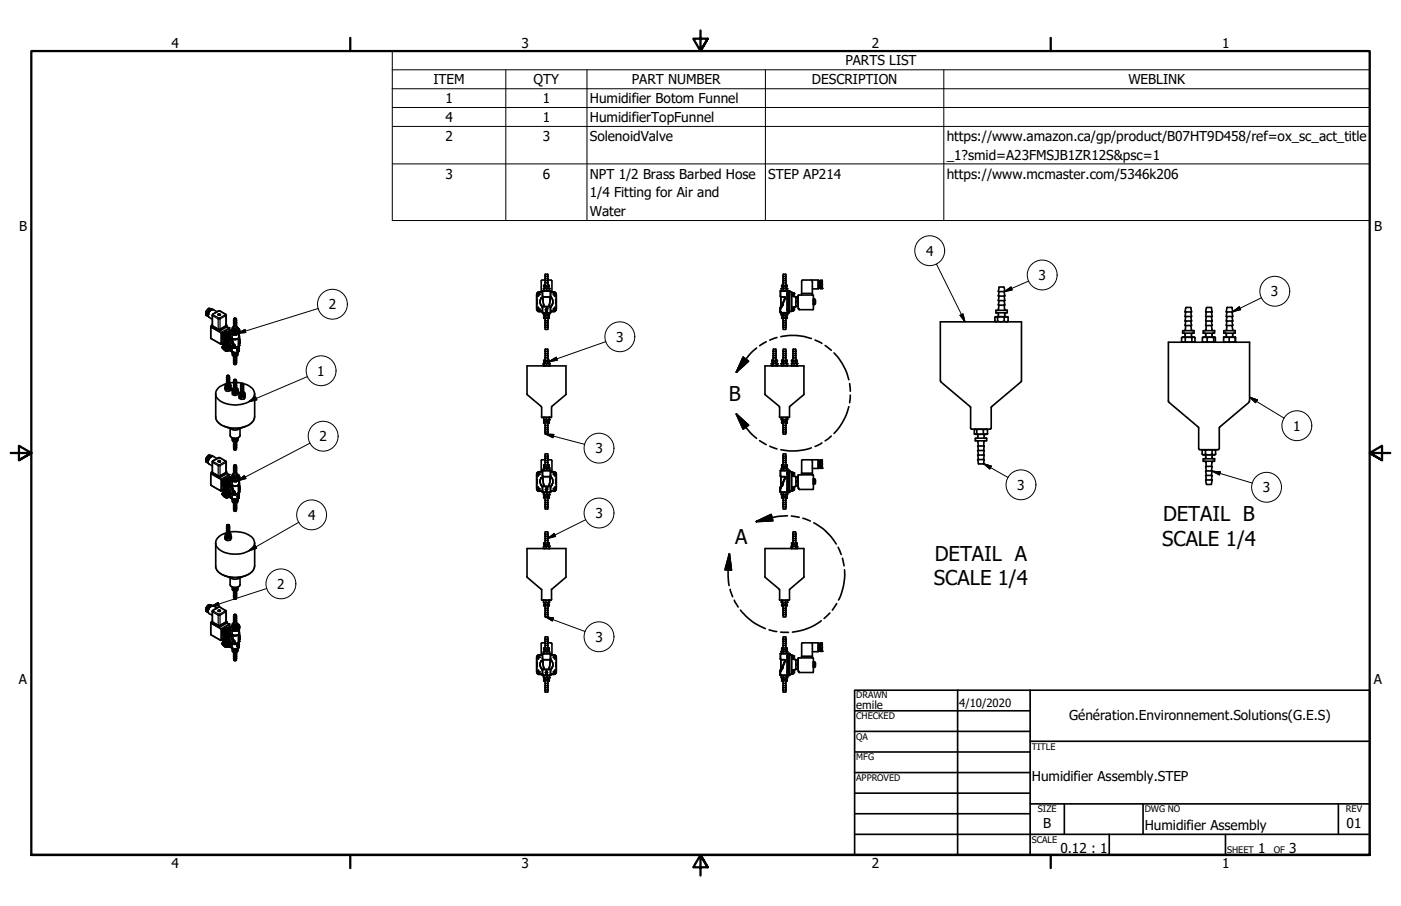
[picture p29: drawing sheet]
<svg xmlns="http://www.w3.org/2000/svg" width="432mm" height="279mm" viewBox="0 0 432 279" stroke-linecap="round" stroke-linejoin="round" font-family="sans-serif">
<defs><g id="words">
<g font-size="6.3">
<text x="224.6" y="123.6">B</text>
<text x="358.5" y="160.7">DETAIL B</text>
<text x="226.6" y="167.8">A</text>
<text x="288.1" y="173">DETAIL A</text>
<text x="358.1" y="168.3">SCALE 1/4</text>
<text x="287.8" y="180.5">SCALE 1/4</text>
</g>
<g font-size="4.2">
<text x="52.8" y="14.7">4</text>
<text x="160.8" y="14.7">3</text>
<text x="268.7" y="14.7">2</text>
<text x="376.7" y="14.7">1</text>
<text x="260.5" y="20.2">PARTS LIST</text>
<text x="133.6" y="26">ITEM</text>
<text x="164.5" y="26">QTY</text>
<text x="194.7" y="26">PART NUMBER</text>
<text x="250.3" y="26">DESCRIPTION</text>
<text x="347.8" y="26">WEBLINK</text>
<text x="137.3" y="31.8">1</text>
<text x="167.3" y="31.8">1</text>
<text x="181.8" y="31.9">Humidifier Botom Funnel</text>
<text x="137.3" y="37.6">4</text>
<text x="167.3" y="37.6">1</text>
<text x="181.8" y="37.7">HumidifierTopFunnel</text>
<text x="137.3" y="43.4">2</text>
<text x="167.3" y="43.4">3</text>
<text x="181.8" y="43.4">SolenoidValve</text>
<text x="291.8" y="43.5">https://www.amazon.ca/gp/product/B07HT9D458/ref=ox_sc_act_title</text>
<text x="291.8" y="49.3">_1?smid=A23FMSJB1ZR12S&amp;psc=1</text>
<text x="137.3" y="55.1">3</text>
<text x="167.3" y="55.1">6</text>
<text x="181.8" y="55.1">NPT 1/2 Brass Barbed Hose</text>
<text x="236.8" y="55.1">STEP AP214</text>
<text x="291.8" y="55.1">https://www.mcmaster.com/5346k206</text>
<text x="181.8" y="60.9">1/4 Fitting for Air and</text>
<text x="5.9" y="71.4">B</text>
<text x="181.8" y="66.7">Water</text>
<text x="423.5" y="71.4">B</text>
<text x="285.4" y="78.9">4</text>
<text x="320.1" y="86.4">3</text>
<text x="101.3" y="95.4">2</text>
<text x="391.7" y="91.4">3</text>
<text x="189.9" y="105.4">3</text>
<text x="97.8" y="115.9">1</text>
<text x="98.4" y="136.1">2</text>
<text x="398.6" y="132.8">1</text>
<text x="183.5" y="139.8">3</text>
<text x="313.5" y="151.1">3</text>
<text x="389.2" y="151.8">3</text>
<text x="94.9" y="160.3">4</text>
<text x="183.5" y="159.8">3</text>
<text x="85.4" y="181.6">2</text>
<text x="183.5" y="197.9">3</text>
<text x="5.8" y="211.1">A</text>
<text x="423.4" y="211.1">A</text>
<text x="329.5" y="222">Génération.Environnement.Solutions(G.E.S)</text>
<text x="318" y="241">Humidifier Assembly.STEP</text>
<text x="321.5" y="255.4">B</text>
<text x="352.8" y="256">Humidifier Assembly</text>
<text x="415" y="255.4">01</text>
<text x="326.8" y="263.1">0.12 : 1</text>
<text x="387.7" y="263.1">1</text>
<text x="397.4" y="263.1">3</text>
<text x="52.8" y="267.7">4</text>
<text x="160.8" y="267.7">3</text>
<text x="268.7" y="267.7">2</text>
<text x="376.7" y="267.7">1</text>
</g>
<g font-size="3.5">
<text x="263.9" y="218.6">emile</text>
<text x="295.7" y="218.1">4/10/2020</text>
</g>
<g font-size="2.8">
<text x="263.9" y="215.4">DRAWN</text>
<text x="263.9" y="221.8">CHECKED</text>
<text x="263.9" y="228.2">QA</text>
<text x="318" y="231.1">TITLE</text>
<text x="263.9" y="234.5">MFG</text>
<text x="263.9" y="240.9">APPROVED</text>
<text x="319.9" y="250.5">SIZE</text>
<text x="352.8" y="250.5">DWG NO</text>
<text x="414.8" y="250.4">REV</text>
<text x="318" y="259.9">SCALE</text>
<text x="378.2" y="263.1">SHEET</text>
<text x="392.6" y="263.1">OF</text>
</g>
</g></defs>
<!-- layer: Visible (ANSI) -->
<g fill="none" stroke="#000" stroke-width=".51">
<path d="M63.4 96.2v.9M63.4 96.2l.5 .3M63.4 97.1l.5 .4M63.6 96l-.2 .2M63.9 96.5v.8l-.5-.2M63.9 97.3v.2M63.9 96.3v.2M63.9 97.5h.3M64.2 95.2l-.6 .8M64.2 95.2l.4 .2M64.3 95.1l1.1 .3h-.6M64.3 95.1l.5 .3"/>
<path d="M64.3 95.1l-.1 .1M64.6 95.4l-.7 .9-.3-.3M64.8 95.8l-.6 1M64.8 95.4h-.2M65 95.6l-.4 .3-.5 1.1 .2-.8 .5-.5M65 95.4h.1M65.1 95.6l-.6 .4-.4 1 .4-1 .5-.4a1.61 1.61 0 0 0-.9 1.6M65.2 95.6a1.23 1.23 0 0 0-1.1 1.7M65.2 95.5a1.27 1.27 0 0 0-1.1 1.9M65.4 97.1l2.2-1.3 1.9 1.1 .2 .2v3.3l-2.1 1.2-2.1-1.1zM66.9 96.1l-1.1-.6a1.51 1.51 0 0 0-1.4 .8 1.51 1.51 0 0 0 .1 1.6l.9 .5M67.2 96.9l.5-.1 .2 .3-.5 .1z"/>
<path d="M67.2 97.2h.7M72.1 98.3l.6-.1 .2 .6a.47 .47 0 0 1-.4 .3 .47 .47 0 0 1-.5-.3zM72.1 99l-.1 .4a.47 .47 0 0 0 .5 .3 .47 .47 0 0 0 .4-.3l-.1-.4M72.1 99.6l-.1 .3a.47 .47 0 0 0 .5 .3 .47 .47 0 0 0 .4-.3l-.1-.3M72.3 98.5v-.3h.3v.3M165.4 95.3l.2 .6 .5 .2M165.6 92.5v1.1M165.9 94.8a.6 .6 0 0 0-.3 .6 .6 .6 0 0 0 .5 .5M166.1 90.2a.6 .6 0 0 0-.5 .5 .6 .6 0 0 0 .3 .6M166.1 90l-.5 .3-.2 .5v4.6M166.2 90h.9M166.2 96.1h.9"/>
<path d="M166.2 90.2h.7M166.2 95.9h.7M166.6 92.5l-.2 .7 .5 1M166.8 91.9l-.2 .6M166.8 86.6v3.4M166.8 94.3l.4 .5M166.9 95.9l.2 .3M167 86.4h1M167 86.4l-.2 .2M167.1 89.9l-.2 .3M167.2 94.8v1.6l2.5 .1v-1.7M167.2 89.7v.1"/>
<path d="M167.2 94.8h.1M167.3 91.6h2.2l-.2 3h-1.7zM167.6 98.1v.1M167.6 88.4h.1M167.6 97.8v.3M167.6 88v.3M167.6 89h1.8h-1.9l.1 .7h1.7M167.6 89.7h.1M167.6 98.2h1.6M167.6 97.8h1.6M167.6 89v.6M167.6 96.5v.6"/>
<path d="M167.6 88h1.6M167.6 88.4h1.6M167.8 98.2l.3 .7M167.8 97.2l.2 .2M167.8 88.4l.2 .4-.2 .1M168 98.9l.1 .7M168 97.3v.3M168 97.6l-.2 .1M168 85.9h.1M168 86.5h.1M168 87.2h.1M168 98.9h.1"/>
<path d="M168 99.6l.1 .6M168 98.9h.9M168 85.2h.9M168 84.6v.6M168 87.2h.8l.3 .7M168 99.6h.8M168 85.9h.8l.1 .7M168.1 99.6h.1M168.1 98.9h.1M168.1 87.2v.1M168.1 85.9v.1M168.1 85.3h.1"/>
<path d="M168.1 87.2l-.3 .7M168.1 84.6h.7M168.1 85.3l-.1 .6M168.1 85.9l-.1 .7M168.1 84.6h.1M168.2 95.6h.1M168.3 96.1h.1M168.3 95.6v.5M168.4 95.1l-.3 .4M168.4 95.1h.1M168.5 95.1l.2 .4M168.5 95.6v.5h-.2"/>
<path d="M168.5 89v.6M168.6 97.1l.8 .1h-1.8M168.6 96.5v.6M168.6 96.1h.1M168.7 95.6h-.2M168.8 84.6h.1M168.8 86.6h-.7l-.1 .6M168.8 84.6l.1 .6M168.8 85.3l.1 .6M168.8 99.5v.7M168.9 85.9h.1M168.9 86.6h.1"/>
<path d="M168.9 87.2h.1M168.9 85.9l-.1 .1M168.9 86.6v.6M168.9 87.2l-.1 .1M168.9 99h.1M168.9 85.2h.1M168.9 86.4h1M168.9 98.9l-.1 .7M168.9 97.3v.3M168.9 97.6l.2 .1M169.1 98.2l-.3 .7M169.1 97.2l-.2 .2"/>
<path d="M169.1 88.4l-.2 .2 .2 .3M169.3 96.5h-1.8v.7l1.1-.1M169.3 97.8v.3M169.3 88v.3M169.3 89.7h.1M169.3 98.1v.1M169.3 88.4h.1M169.4 89v.6M169.4 96.5v.6M169.6 91.6l.1-1.9h-2.5l.1 1.9M169.7 94.8h.1M169.7 89.7v.1"/>
<path d="M169.7 90h1M169.7 96.1h1M169.7 89.9l.3 .3M169.8 86.4l.3 .2M169.9 90.2h.8M169.9 95.9h.8M170 95.9l-.3 .3M170 94.3l-.3 .5M170.1 91.9l.3 1.3-.4 1M170.1 86.6v3.4M170.7 90.2a.6 .6 0 0 1 .6 .5 .6 .6 0 0 1-.4 .6M170.7 90l.5 .3 .2 .5v4.6"/>
<path d="M170.9 94.8a.6 .6 0 0 1 .4 .6 .6 .6 0 0 1-.6 .5M171.3 92.5v1.1M171.4 95.3l-.2 .6-.5 .2M240.5 95.6h.1M240.5 96.1h.1M240.5 95.5v.1M240.5 96.1v.1M240.5 96.5h2.6M240.5 89.7h2.6M240.5 94.8v1.3M240.5 89.7l.1 1.8M240.5 96.2v.2"/>
<path d="M240.5 89.7v.1M240.6 91.6h.1M240.6 94.7l-.1 .1M240.6 94.6h.1M240.7 91.6h1.3l-.9 2.3v.6l-.4 .1M240.7 91.6v3M240.8 97.1l1.9 .1M240.8 89v.6M240.8 96.5v.6M240.9 96.5h1.5M240.9 98.1l.1 .1M240.9 88.4h.1"/>
<path d="M240.9 97.8v.3M240.9 88v.3M241 98.2h1.6M241 97.8h1.6M241 88h1.6M241 88.4h1.6M241.1 93.9v.1M241.1 98.2l.3 .7M241.1 88.4l.2 .4-.2 .1M241.1 97.2l.2 .2M241.3 97.6l-.2 .1M241.3 98.9l.1 .7"/>
<path d="M241.3 97.3v.3M241.3 85.2h.1M241.3 85.9h.1M241.3 86.5h.1M241.3 87.2h.1M241.3 98.9h.1M241.4 98.9h.9M241.4 85.2h.9M241.4 85.9h.9M241.4 86.6h.9M241.4 87.2h.9M241.4 99.6h.1"/>
<path d="M241.4 98.9h.1M241.4 86.6l-.1 .6M241.4 85.3h.1M241.4 86l-.1 .6M241.4 87.3l-.3 .6M241.4 84.6h.7M241.4 89v.6M241.4 96.5v.6M241.4 84.6l-.1 .6M241.4 85.3l-.1 .6M241.5 84.6h-.1M242.1 91.9l-.9 2"/>
<path d="M242.1 84.6h.1M242.2 87.2l.2 .7M242.2 84.6l.1 .6M242.2 85.3l.1 .6M242.2 85.9l.1 .7M242.2 98.9h.1M242.2 85.9h.1M242.2 86.6h.1M242.2 87.2h.1M242.2 85.2v.1M242.2 85.9v.1M242.2 86.6l.1 .6"/>
<path d="M242.2 87.2v.1M242.2 99.6v.6M242.3 99h.1M242.3 85.2h-.1M242.3 98.9l-.1 .7M242.3 99.6h-1l.1 .6M242.3 97.3v.3M242.3 97.6l.1 .1M242.4 96.5h.4l-.1 .7-1.9-.1M242.4 89v.6M242.4 96.5v.6M242.4 98.2l-.2 .7"/>
<path d="M242.4 97.2l-.1 .2M242.4 88.4l-.1 .2 .1 .3M242.6 98.1v.1M242.6 88.4h.1M242.6 97.8v.3M242.6 88v.3M242.6 90.6v.5M242.6 95.1v.5M242.7 89h-1.8h1.9l-.2 .7-1.8-.1 .1 .1M242.7 89.7h-.1M242.7 90.2v5.7M242.8 95.9l.1 .1"/>
<path d="M242.8 91.5v3.1M242.8 90.2h.1M242.9 90.1v.1M243 91.1v1.4M243 93.7v1.4M243 95.9v.1M243 90.2l.3-.2v6.1h-.3M243.1 89.7l.1 .3M243.1 96.1v.4M243.2 96.1h.1M243.3 90v6.1zM243.4 96h.1"/>
<path d="M243.4 96.1h.5M243.9 90l-.5 .1M243.9 90.1l.3 .1M244 90.2l-.1 5.8M244 94.8l.2 1.1M244 95.9h.2M244 91.3h.2M244.1 94.8h.1M244.1 90.2l.1 .1M244.2 90.3h.4v.9h-.4M244.2 90.3v.1M244.2 90.2v1.1"/>
<path d="M244.2 94.9h.4v.9h-.4M244.2 91.3h.1M244.2 95.8h.1M244.2 95.9h-.1M244.2 91.3l-.1 .1M244.2 90.3h.1M244.2 94.9h.1M244.3 91.2l.2 .2M244.5 94.7l-.2 .2M244.5 91.4l.3 .1M244.6 95.6v.1M244.8 94.6l-.3 .1"/>
<path d="M244.9 91.5h.4M245.3 94.6h-.4M245.3 91.6h.6v2.9h-.6M245.3 91.6v1.6M245.3 94.5v.1M245.3 94.3h.5M245.3 92.9h.5M245.8 91.8v2.7M245.8 91.6v.2M245.8 93.2h-.5v1.3M245.8 91.8l-.5 .1M245.9 92.3h.1"/>
<path d="M245.9 93.9h.1M246 91.2v4l.3 .1M246.1 91.1l-.1 .1M246.3 95.3v.2l4.3-.1M246.3 95.2v.1M247 91v-.5h3.4v.5M247.1 86.6v3.9M247.3 86.4l-.2 .2M247.3 86.4h4.9M250.1 86.4l.2 .2M250.4 91h-4.2l-.2 .2M250.4 86.6v3.9"/>
<path d="M250.4 91h.2M250.4 89.1h1.8M250.5 91.1l.1 .1M250.7 92.2h.3M250.7 92.2v1.7M250.7 91.1v4.3M250.8 92.2v.9M250.8 93.1v.8M250.8 93.1h.2M251 92.2l.1 1.7h-.4M251 92.2v1.7M251.1 92.5h.1"/>
<path d="M251.2 92.5l.1 1-.2 .2M251.2 92.5v1.2M252.2 86.4v.1M252.2 89h.1M252.2 87.2l.1 1.6M252.2 87.8l.1 1M252.2 86.4v2.6M252.3 86.6v2.2M252.3 88.8h.1M252.3 86.6l-.1 .1M252.3 88.8h-.1M252.3 86.6v.1"/>
<path d="M252.3 86.7l.2 2.1M252.3 86.7l.1 2.1M252.4 86.6l.1 .6M252.4 86.6h.1M252.4 86.6l-.1 .1M252.4 88.8h-.1M252.4 88.8h.1M252.5 87.2v1.6M252.5 86.6v.1M252.5 86.7v.5M252.5 88.8h.1M252.5 86.7h.1"/>
<path d="M252.5 86.7v.4v-.4M252.5 88.8h.3M252.5 86.7v2.1M252.5 86.7h.2M252.7 86.7v2.1M252.8 86.5h.6M252.8 88.5v-.2h.6v.2h-.6v.5h.6M252.8 87.2v-.2h.6v.2M252.8 89h.6M252.8 86.5v.5M252.8 86.6l-.1 .1M253.4 88.5v.5"/>
<path d="M253.4 87.2v.6M253.4 87.2h-.6v1.1M253.4 86.5v.5M253.4 86.5v1.3M253.4 87.8v.5M253.4 87.8v1.2M306.6 99.1l.4 .2 .5-.2 1 .2 2.1-.2M306.7 97.8l3.8-.1 .2 .2-.6-.2-2.6 .2-.5-.2-.4 .2v1.2M306.7 99.1l.2 .2M306.9 96.4l.1 .1M307 95.8v.6M307 95.7h.1"/>
<path d="M307 95.7h3.4M307.3 96.5l.4 .2v.6l-.4 .4M307.5 97.9v1.2M307.8 94.1h.1M307.8 89.9l-.1 1.3M307.8 91.2l-.1 1.4M307.8 92.6l-.1 1.4M307.9 94.2l-.1 1.1-.4 .4M307.9 88.6l-.2 1.3M308 88.5h1.4M308 88.6l-.1 .1M309.3 88.6l.1 .1"/>
<path d="M309.5 88.6l.1 1.3-1.9-.1M309.5 90l.1 1.3-1.9-.1M309.5 91.4l.1 1.3-1.9-.1M309.5 92.8l.1 1.3-1.9-.1M309.5 94.2l.1 1.1 .4 .4M309.5 97.9v1.2M309.5 89.9l-.1 .1M309.5 91.2l-.1 .2M309.5 92.6l-.1 .2M309.5 94l-.1 .2M309.6 97.3l.4 .4M309.7 96.8v.5"/>
<path d="M310 96.5l-.4 .4M310.4 95.6l.1 .1M310.4 96.4l-3.4 .1M310.5 95.8v.6M310.6 99.1l-.1 .2M310.7 97.9v1.2M365.3 99h1.8l.1 1.3M365.3 97.6h1.9M365.3 96.2h1.9M365.4 99l.1 .1M365.4 94.9l-.1 1.3 .2 .1M365.4 96.3l-.1 1.3 .2 .1"/>
<path d="M365.4 99.1l-.1 1.2 .1 .1M365.4 97.7l-.1 1.4M365.6 94.8h1.4M365.6 94.9h-.1M366.9 94.9l.3 1.2M367 96.3l.2 1.2M367 97.7l.2 1.2M367.1 96.2l-.1 .1M367.1 97.6l-.1 .1M367.3 96.2l-.1 .1M367.3 97.6l-.1 .1M367.3 99l-.1 .1"/>
<path d="M371.7 99h1.8l.1 1.3M371.8 99l.1 .1M371.8 94.9l-.2 1.3 1.8 .1M371.8 99.1l-.2 1.3h1.9M371.9 96.3l-.3 1.3h1.9l-.1 .1M371.9 97.7l-.2 1.4M371.9 94.8h1.4M372 94.9h-.1M373.3 94.9l.3 1.2M373.4 96.3l.2 1.2M373.4 97.7l.2 1.2M373.6 96.2l-.1 .1"/>
<path d="M373.6 97.6l-.1 .1M373.6 99l-.1 .1M378 99h1.9M378.1 96.2l.1 .1M378.1 97.6l.1 .1M378.1 99l-.1 1.4 2-.1M378.1 96.3l-.1 1.4 2-.1M378.1 97.7l-.1 1.4M378.3 94.8l1.5 .1M378.3 94.8l-.3 1.4h2M379.7 94.9l.2 1.2M379.7 96.3l.2 1.2"/>
<path d="M379.7 97.7l.2 1.2M379.8 96.2l-.1 .1M379.8 97.6l-.1 .1M379.8 99l.1 1.3M380 99l-.1 .1M65 100.8v3.5l3 1.8 .8-.4M65.2 100.3l2.4 1.4v.5l-2.4-1.4zM65.2 100.6l-.2 .2M65.4 100.2l-.2 .1M68 106.1h.1M68.5 104.1l.3 .2M68.5 104.5l.3 .1"/>
<path d="M68.5 104.2v.1M68.6 103.6l-.1 .6M68.6 103.6l-.1 .9 .3 .4M68.6 103.6l.2 .2M68.8 103.8v3.6l.5 .6M68.8 105.7l-.6 .3-.3-.1M68.8 106.6l-.3 .4 .3 .5M68.9 102.8l.4 .1M68.9 102.8l-.4 .5 .1 .3M68.9 102.8h.1M69.3 102.9l-.5 .9M69.3 119.4v.6a1.09 1.09 0 0 0 1.9 .3v-.5"/>
<path d="M69.4 108.1l.4 .1M69.4 102.5l-.2 .2zM69.5 119.3l-.1 .3a.55 .55 0 0 0 .8 .5l.3 .1M69.6 119.3a.58 .58 0 0 0 .2 .7 .58 .58 0 0 0 .7 0 .49 .49 0 0 0 .5-.1 .49 .49 0 0 0 .1-.6M69.7 100.2l.2 .1-2.3 1.4M69.8 104.5h.3M69.8 108.1v.1M69.9 100.3v.5l-2.3 1.4M69.9 100.8l.8 .4v.9M69.9 116l.6-.2 .2 .7a.47 .47 0 0 1-.4 .3 .47 .47 0 0 1-.5-.3zM69.9 116.6l-.1 .5 .5 .2 .4-.1v-.6M69.9 117.2l-.1 .3a.47 .47 0 0 0 .5 .4 .47 .47 0 0 0 .4-.4v-.3"/>
<path d="M69.9 117.7l-.1 .5 .2 .2h.4l.3-.3M69.9 118.4a.68 .68 0 0 0-.3 1 .68 .68 0 0 0 1 .1l.5-.4v-.4l-.4-.3M70 102.2l.2 .1M70.1 116.1l.1-.2 .3 .2M70.2 103.8l.2 .2-.2 .3zM70.3 107.5l.1 .2-.3 .2zM70.4 102.3l-.9 .1M70.6 102.5l-1.1 .8-.2 .6 .1 4.2M70.6 102.6l-1 .6-.4 .7v3.9l.2 .3M70.6 107.9l1 .6M70.7 117.7v.4M70.7 118.3v.3"/>
<path d="M70.9 107.8l-1.1 .4M71.1 119.3l.1 .5-.7 .4M71.1 106.7l.7 .5M71.5 104.4l.1 .1M71.6 108.5a.94 .94 0 0 0 .9 .7 .94 .94 0 0 0 .8-.7M71.6 101.9l-1 .6M71.6 104.5h.1M71.6 101.5l-2.3 1.4M71.7 102.8l.7 .3 .7-.2M71.7 108.9a.79 .79 0 0 0 .7 1 .79 .79 0 0 0 .8-.9M71.7 101.6l-.1 .1a.49 .49 0 0 0 0 .5 .49 .49 0 0 0 .5 .2l.2 .2M71.8 101.7a.53 .53 0 0 0 0 .6 .53 .53 0 0 0 .7 .1 .54 .54 0 0 0 .6-.1 .54 .54 0 0 0 .1-.6"/>
<path d="M72 118l-1.3 .1M72 110.7l.1 .4M72.1 111.6l-.1 .2M72.1 111v.7M72.1 110.5l-.1 .2M72.1 109.9v.7M72.1 100.1l-.1 .4a.47 .47 0 0 0 .5 .3 .47 .47 0 0 0 .4-.3l-.1-.4M72.1 100.7a.68 .68 0 0 0-.4 1 .68 .68 0 0 0 1.1 .2l.5-.4v-.5l-.4-.3M72.1 117.2h.7l.1 .6-.2 .2-.7-.2zM72.1 117.9l-.1 .3a.47 .47 0 0 0 .5 .4 .47 .47 0 0 0 .4-.4l-.1-.3M72.1 118.4l-.1 .4a.47 .47 0 0 0 .5 .3 .47 .47 0 0 0 .4-.3l-.1-.4M72.1 119l-.1 .3a.47 .47 0 0 0 .5 .3 .47 .47 0 0 0 .4-.3l-.1-.3"/>
<path d="M72.1 119.6a.65 .65 0 0 0-.4 .9 .65 .65 0 0 0 .9 .3 .59 .59 0 0 0 .7-.5 .59 .59 0 0 0-.4-.7M72.1 109.9v.1M72.1 100.6l-.1 .4M72.1 119.5l-.1 .4M72.2 117.2l.3-.2 .2 .3h-.4zM72.3 117.3l.1-.2 .2 .2M72.3 102.6v.5M72.3 108.8v.4M72.8 111.6v.7l-.3 .2-.4-.2-.1-.5M72.8 111v.7M72.8 110.5v.6M72.8 109.9v.7"/>
<path d="M72.8 100.6l.1 .4M72.8 119.5l.1 .4M72.9 118a5.8 5.8 0 0 1 5.5 2.8 3.3 3.3 0 0 1-3.1 3.7 8.6 8.6 0 0 1-8.2-1.5 2.58 2.58 0 0 1 1.5-4.2l1.3-.5-.1 .3M72.9 109.9l-.1 .1M73.2 107.9h.1M73.2 101.7v.7l-.9 .2M73.2 102.4v.4M73.3 101.2v.1M73.3 104.5h.1M73.3 108.6v.3M73.3 107.9h-.1M73.3 102.5v.2v-.1"/>
<path d="M73.3 102a.68 .68 0 0 1 .3 .9 .68 .68 0 0 1-.9 .4l-1.1-.2-1-.6M73.3 101.3l.4 .3M73.3 101.8v.4a.99 .99 0 0 1-.7 .9 .99 .99 0 0 1-1-.4v-.5M73.3 107.4l.2 .3M73.4 102h.3l-.1 .2M73.5 107.8l-.2 .6M73.5 107.8h.1M73.5 108.3h.1M73.5 104.3v2.2a.81 .81 0 0 1-1.2 .5l-.7-2.5 .7 .2 1.1-.2M73.6 107.8h.1M73.6 101.5l.3 .2-.2 .7M73.6 101.9v.1"/>
<path d="M73.7 104.1l.3 1-.3 1.1v2.1l-1.1 .5-1-.3M73.7 102.4v.2M73.7 103.3v.9M73.7 102.3v1.6l-.4 .6M74.2 119.1v.4a.47 .47 0 0 0 .4 .3 .47 .47 0 0 0 .5-.3l-.1-.4M74.2 119.7v.3a.47 .47 0 0 0 .4 .3 .47 .47 0 0 0 .5-.3l-.1-.3M74.3 118.4l.6-.1 .2 .6a.47 .47 0 0 1-.5 .4 .47 .47 0 0 1-.4-.4zM74.4 118.6l.1-.2 .3 .2M167.6 111.5h.1M167.6 111.2v.2M167.6 112.1v.7M167.6 112.7v-.6v.6"/>
<path d="M167.6 112.8h.1M167.6 112.1h1.7M167.6 111.1h1.6M167.6 111.5h1.6M167.8 111.5l.2 .2M168 111.7l-.2 .3M168 101v.5M168 100.3l.1 .6M168 109h.1M168 109.6h.1M168 110.3h.1M168 100.9h.1"/>
<path d="M168 100.3h.9M168 107.7v.6M168 109h.8M168 110.4h.8M168.1 100.3h.1M168.1 110.4h.1M168.1 108.4h.1M168.1 109.1h.1M168.1 100.9h.1M168.1 110.4l-.3 .7M168.1 101.6h.7M168.1 107.7h.7"/>
<path d="M168.1 108.4l-.1 .6M168.1 109l-.1 .7M168.1 101.5h.1M168.1 107.7h.1M168.5 112.1v.6M168.8 107.7h.1M168.8 101.5h.1M168.8 109.7h-.7l-.1 .6M168.8 108.4l.1 .6M168.8 107.7l.1 .6M168.8 109l.1 .7M168.8 100.9h.1"/>
<path d="M168.9 109h.1M168.9 109.7h.1M168.9 110.4h.1M168.9 108.3h-.9M168.9 109l-.1 .1M168.9 109.7l.2 1.4M168.9 110.4h-.1M168.9 100.3h.1M168.9 100.9h.1M168.9 108.3h.1M168.9 111.7l.2 .3M168.9 100.3l-.1 .6h-.8"/>
<path d="M168.9 101l-.1 .5M169.1 111.5l-.2 .2M169.3 112.1h.1M169.4 112.7h.1M169.3 112.1h-1.7M169.3 112.1v.7l-1.7-.1M169.3 111.2v.2M169.3 111.5h.1M169.4 112.1v.6M237.7 112.1h2M237.7 112.1v.6M237.9 111.5h1.6"/>
<path d="M237.9 111.1v.3M238.1 111.5l.2 .2M238.3 111.7l-.2 .3M238.3 112.1v.6M238.3 108.3h.1M238.3 109h.1M238.3 110.3v.1M238.3 108.3h.9M238.3 109h.9M238.3 109.7h.9M238.3 110.4h.9M238.3 110.4h.1"/>
<path d="M238.3 108.3l.1 .1M238.3 109v.7M238.3 109.7v.6M238.4 110.4l-.3 .7M238.4 107.7l-.1 .6M238.4 108.4l-.1 .6M238.4 107.7h.1M239 107.7h-.6M239.1 110.4l.3 .7M239.1 107.7l.1 .6M239.1 108.4l.1 .6M239.1 109l.1 .7"/>
<path d="M239.2 108.3h.1M239.2 109h.1M239.2 109.7h.1M239.2 110.4h.1M239.2 109.7v.6M239.2 110.4h-.1M239.2 111.7l.2 .3M239.3 112.1v.6M239.4 111.5l-.2 .2M239.5 111.1l-1.6 .1M239.6 111.1v.1M239.6 111.1v.3"/>
<path d="M239.6 111.5h.1M239.7 112.1l-.1 .7-1.9-.1 .2 .1M239.7 112.8h-.1M240.8 112.1v.6M240.9 112.8h.1M240.9 111.5h.1M240.9 111.2v.2M241 111.1h1.6M241 111.5h1.6M241.1 111.5l.2 .2M241.3 100.3l.1 .6M241.3 111.7l-.2 .3"/>
<path d="M241.3 101l.1 .5M241.3 108.3h.1M241.3 109h.1M241.3 109.6h.1M241.3 110.3h.1M241.3 100.9h.1M241.3 100.3h.1M241.4 100.9h.9M241.4 100.3h.9M241.4 108.3h.9M241.4 109h.9M241.4 109.7h.9"/>
<path d="M241.4 110.4h.9M241.4 100.3h.1M241.4 109.7l-.1 .6M241.4 108.4h.1M241.4 109.1h.1M241.4 110.4l-.3 .7M241.4 101.6h.7M241.4 107.7h.7M241.4 107.7l-.1 .6M241.4 108.4l-.1 .6M241.4 109l-.1 .7M241.4 101.5h.1"/>
<path d="M241.5 107.7h-.1M241.5 112.1v.6M242.1 107.7h.1M242.1 101.5h.1M242.2 107.7l.1 .6M242.2 108.4l.1 .6M242.2 100.9h.1M242.2 100.2v.1M242.2 109h.1M242.2 109.7h.1M242.2 110.4h.1M242.2 108.3v.1"/>
<path d="M242.2 109l.1 .7M242.2 109.7l.2 1.4M242.2 100.3h.1M242.3 100.9h.1M242.3 108.3h-.1M242.3 111.7l.1 .3M242.3 101l-.1 .5M242.3 100.3l-.1 .6M242.4 111.5l-.1 .2M242.5 112.1v.6M242.6 111.5h.1M242.6 111.2v.2"/>
<path d="M242.7 112.1h-1.9h1.9l-.1 .7h-1.7M242.7 112.8h-.1M244 112.1h1.7zM244 111.1v.3M244 112.1v.6M244 111.5h1.7M244 111.2h1.7M244.2 111.5l.1 .2M244.3 111.7l-.1 .3M244.3 108.3h.1M244.3 109h.1M244.3 110.3l.1 .1"/>
<path d="M244.4 109h.9M244.4 110.4h.9M244.4 109.7h.9M244.4 110.4h.1M244.4 108.3l.1 .1M244.4 109v.7M244.4 109.7l-.1 .6M244.5 110.4l-.3 .7M244.5 107.7h.7M244.5 107.7l-.2 .6M244.5 108.4l-.2 .6M244.5 107.7h.1"/>
<path d="M244.8 112.1v.6M245.1 107.7h.1M245.2 110.4l.3 .7M245.2 107.7l.1 .6h-.9M245.2 108.4l.1 .6M245.2 109l.1 .7M245.3 108.3h.1M245.3 109h.1M245.3 110.4h-.1M245.3 109.6v.7M245.3 111.7l.2 .3M245.5 111.5l-.2 .2"/>
<path d="M245.7 112.7l-1.7 .1M245.7 112.7v-.6v.6M245.7 111.1v.3M289.8 117.4v-18.1h25v18.1M289.9 117.4l.1 .3M290 117.8l9 7.6M314.6 117.8l-9 7.6M314.8 117.4l-.1 .3M364.2 104.1l.3-.2h3.5l.3 .2zM364.2 104.1v1.3M364.5 102l.1 .8M364.6 102h3.3"/>
<path d="M364.9 102.7l.4 .5M365.3 103.1v.5M365.3 103.6l-.4 .4M365.3 104.1v1.3M365.4 101.6l-.4 .4M365.4 100.5l-.1 1.2M367 100.5l.2 1.2M367.1 100.3l-.1 .1M367.2 101.6l.4 .4M367.2 103.1v.5M367.2 103.6l.4 .4M367.3 100.3l-2 .1"/>
<path d="M367.3 104.1v1.3M367.6 102.7l-.4 .5M368 101.9v.1M368 102v.7h-3.4M368.3 105.4h-4.1l.3 .1M368.3 104.1v1.3M368.3 105.4l-.3 .1M370.6 104.1v1.3M370.8 102l.1 .8M370.9 102h3.4M370.9 102.7h3.4M370.9 102h.1"/>
<path d="M371.3 102.7l.4 .5M371.6 103.1v.5M371.7 103.6l-.4 .4M371.8 100.4h.1M371.8 100.5l-.1 1.1-.4 .4M372 104.1v1.3M373.4 100.5l.1 1.1 .4 .4M373.5 100.3l-.1 .1M373.6 103.1v.5M373.6 103.6l.4 .4M373.6 100.3l-.1 .1M374 102.7l-.4 .5"/>
<path d="M374.1 104.1v1.3M374.3 101.9l.1 .1M374.3 102v.7M374.3 102.7h.1M374.5 104l-3.7-.1-.2 .2h4l-.1 1.4-3.9-.1 .2 .1M374.5 105.5h-.1M377.1 104.1v1.3M377.2 102l.1 .8M377.3 102h3.3M377.3 102h.1M377.6 102.7l.4 .5M378 103.1v.5"/>
<path d="M378 103.6l-.4 .4M378.1 101.6l-.4 .4M378.1 100.4h.1M378.1 100.5l-.1 1.2M378.8 104.1v1.3M379.7 100.5l.2 1.1 .4 .3M379.8 100.3l-.1 .1M379.9 103.1v.5M379.9 103.6l.4 .4M380.3 102.7l-.4 .5M380.7 101.9v.8h-3.4M380.7 104.1v1.3"/>
<path d="M380.7 104l-3.5-.1-.1 .2h3.7l-.1 1.4h-3.5M66.5 121.4v7.1a3.5 3.5 0 0 0 2.7 3l2.4 .9M69.6 120v.5M70.5 120.2v.5M70.9 132.2v2a1.7 1.7 0 0 0 1.6 1 1.7 1.7 0 0 0 1.5-1v-2M71.5 135a1.08 1.08 0 0 0 1.8 0M71.7 120.5l-.1 .7 .9 .2M71.7 135.3a.8 .8 0 0 0 .8 1 .8 .8 0 0 0 .7-1M71.8 120.5a.72 .72 0 0 0 .3 .9 .72 .72 0 0 0 .9-.2l.3-.3-.1-.4M72 137l.1 .5M72.1 137.9l-.1 .2M72.1 137.4v.6"/>
<path d="M72.1 136.8l-.1 .2M72.1 136.3v.7M72.1 136.2v.2M72.2 135.2v.3M72.5 121.4v.5M72.8 137.9v.7l-.2 .2-.5-.2-.1-.5M72.8 137.4v.6M72.8 136.8v.7M72.8 136.3v.7M72.9 136.2l-.1 .2M73.2 135.1v.3M73.2 120.5l.1 .2a.48 .48 0 0 1-.1 .5 .48 .48 0 0 1-.5 .1l-.2 .1"/>
<path d="M73.3 120.6v.4a.94 .94 0 0 1-.6 1 .94 .94 0 0 1-1.1-.4v-.4M73.3 121.2v.4M73.9 121.8l-.2 .5 .7 .4M73.9 121.8a.58 .58 0 0 0 .2 .7 .58 .58 0 0 0 .7 0 .45 .45 0 0 0 .5-.2 .45 .45 0 0 0 0-.5M74.2 120.8a.69 .69 0 0 0-.3 1 .69 .69 0 0 0 1 .2l.5-.3v-.5l-.4-.4M74.2 120.2v.4a.47 .47 0 0 0 .4 .3 .47 .47 0 0 0 .5-.3l-.1-.4M74.2 120.8v.3M74.4 122.7v.4M75 120.8l.1 .3M75.3 122.5v.5M75.4 121.8l.1 .2a.58 .58 0 0 1-.9 .6l-.2 .1M75.6 121.9v.5a1.09 1.09 0 0 1-1.9 .3v-.4"/>
<path d="M78.5 121.4v7.1a3.7 3.7 0 0 1-2.8 3l-2.4 .9M162.5 121.7l4.4 3.8M162.5 121.7l-.1-8.9h12v8.9M166.9 128.6l.2 .2M166.9 125.5v3M167.1 128.7h2.7M167.6 128.7l.8 .1M167.6 130.1v.3M167.6 128.8v.6M167.6 129.5h1.7M167.6 130v.1M167.6 130.4h1.6"/>
<path d="M167.6 130h1.6M167.8 130.5l.3 .7M167.8 129.5l.2 .1M168 131.3l.1 .6h.7M168 129.7v.2M168 133.2v.6M168 132.6l.1 .6M168 131.9l.1 .6M168 129.9l-.2 .1M168 133.2h.1M168 132.5h.1M168 131.9h.1"/>
<path d="M168 131.2h.1M168.1 133.2h.1M168.1 132.5h.1M168.1 131.2h.1M168.1 140h.7M168.4 128.8l.9-.1v.7M168.4 128.8v.6M168.8 133.9h-.7M168.8 131.2h.1M168.8 132.5h.1M168.9 133.2h-.9M168.9 133.3h.1"/>
<path d="M168.9 132.6h.1M168.9 131.9h.1M168.9 131.2h.1M168.9 131.3v.6M168.9 129.7v.2M168.9 131.9l-.1 .6h-.8M168.9 133.2l-.1 .6M168.9 132.6l-.1 .6M168.9 129.9l.2 .1M169.1 130.5l-.3 .7h-.8M169.1 129.5l-.2 .1M169.3 130v.1"/>
<path d="M169.3 129.4l-1.7 .1M169.3 130.1v.3M174.4 121.7l-4.4 3.7v3.2l-.2 .2M235.8 121.7l4.4 3.6M235.9 121.7l-.1-8.9h12l-.1 8.9M240.2 125.4v3.2l.2 .2M240.5 128.7h2.6M240.8 129.4h2M240.8 128.8h2M240.8 128.8v.6M240.9 130.1v.3M240.9 128.7l-.1 .1"/>
<path d="M241 130l-.1 .1M241 130.4h1.6M241 130h1.6M241.1 130.5l.3 .7M241.1 129.5l.2 .1M241.2 128.8v.6M241.3 129.9l-.2 .1M241.3 131.9l.1 .6M241.3 131.3l.1 .6M241.3 129.7v.2M241.3 133.2l.1 .6M241.3 132.6l.1 .6"/>
<path d="M241.3 133.2h.1M241.3 132.5h.1M241.3 131.9h.1M241.3 131.2h.1M241.4 133.2h.9M241.4 132.5h.9M241.4 131.9h.9M241.4 131.2h.9M241.4 133.2h.1M241.4 140h.7M242.1 133.8v.1M242.1 133.9h-.6"/>
<path d="M242.2 131.2h.1M242.2 133.2h.1M242.2 132.5h.1M242.3 133.3h.1M242.3 132.6h.1M242.3 131.9h.1M242.3 131.2h.1M242.3 131.3l-.1 .6M242.3 128.8v.6M242.3 129.7v.2M242.3 133.2l-.1 .6M242.3 132.6l-.1 .6"/>
<path d="M242.3 131.9l-.1 .6M242.3 129.9l.1 .1M242.4 130.5l-.2 .7M242.4 129.5l-.1 .1M242.6 130v.1M242.6 130.1v.3M242.6 128.7l.2 .1M242.8 128.8v.6M247.7 121.7l-4.4 3.7v3.2l-.2 .2M299 125.4l.1 6.6 .5 .4M299.5 132.3h5.6M300.5 135.9l3.5 .1"/>
<path d="M300.5 132.3l-.1 .2M300.6 135.2v.7M300.7 135.1h3.3M301 133.9l.3 .2 .1 .7-.4 .4M301 135.9l.4 .4M301.1 133.8h3.3l-4 .1M301.1 132.5v1.3M301.4 139l.1 1.3h1.8M301.4 137.6l.1 1.3h1.8M301.4 136.3l.1 1.2h1.8M301.4 138.9l-.1 .1M301.4 137.5l-.1 .1"/>
<path d="M303.1 132.5v1.3M303.2 138.9v1.4M303.2 137.5v1.4M303.3 134.8l.4 .4M303.3 136.3l-.1 1.2M303.3 134.3v.4M303.6 135.9l-.4 .4M303.7 133.9l-.4 .4M304 135.1l.1 .8M304 135.9h.1M304.1 132.3l.3 .2M304.4 132.5l-3.9-.1-.2 .1v1.3h.8"/>
<path d="M304.4 132.5v1.3M305.6 125.4l-.1 6.6-.4 .4M370.8 138.7l-.2 .1M371.5 138.9v1.2M373.6 138.9v1.2M374.4 138.7l.2 .1M374.6 138.8l-2-.1-1.1 .2-.5-.2-.5 .2v1.2l.3 .1 2.8-.1 .5 .2 .5-.2M374.6 138.9v1.2M385.1 123.7l-.2 .3M385.1 123.7v-18.2h-25l.1 18.4 9.2 7.9v6.5l.2 .3h6l.2-.3v-6.5l9.1-7.7M63.4 141.5v.9M63.4 141.5l.5 .2"/>
<path d="M63.4 142.4l.5 .3M63.6 141.3l-.2 .2M63.9 141.7v.9l-.5-.2M63.9 142.6v.1M63.9 141.5v.2M63.9 142.7h.3M64.1 142.6v-.2a1.4 1.4 0 0 1 1.1-1.7l-.9 .5a1.01 1.01 0 0 0-.2 1.4M64.1 142.2h.1M64.2 140.5l-.6 .8M64.2 140.5l.4 .2M64.3 140.4l1.1 .3M64.3 140.4l.5 .2"/>
<path d="M64.3 140.4l-.1 .1M64.6 140.7l-.7 .8-.3-.2M64.8 141l-.6 1M64.8 140.6l-.2 .1M64.8 140.6l.6 .1M64.8 140.9l-.5 .6-.2 .7M65 146v3.6l3.1 1.8 .7-.5-.5 .4-.4-.2M65 140.8a1.78 1.78 0 0 0-.9 1.6M65 140.8l-.5 .6-.4 .8M65 140.7h.1M65.1 140.8l-.5 .4-.5 1.1 .3-.9 .6-.5M65.2 145.6l2.4 1.3v.5l-2.4-1.4z"/>
<path d="M65.2 145.9l-.2 .2M65.4 145.5l-.2 .1M65.4 140.7h.1M65.5 142.2l1.9-1.1 2.2 1.1 .1 3.5-1.9 1.1h-.4l-1.9-1.1zM66.9 141.4l-1.1-.6a1.51 1.51 0 0 0-1.4 .7 1.51 1.51 0 0 0 .1 1.6l.9 .5M67.2 142.4h.7M68 151.4h.1M68.5 149.5l.1-.7-.1 .9 .3 .4M68.5 149.4l.3 .1M68.5 149.7l.3 .2M68.5 152.5l.3 .3M68.8 149v3.7l.5 .6"/>
<path d="M68.8 151.8l-.3 .7M68.9 148l-.4 .5 .3 .5M68.9 148l.4 .1M68.9 148h.1M69.2 148l.3-.4zM69.3 148.1l-.5 .9M69.3 148.1l-.3 .2-.2 .7M69.3 153.3l-.1-4.2 .5-.8 .9-.4-.9 .6-.4 .7 .1 4.2M69.3 153.3l.1 .1M69.4 153.4l.4 .1M69.7 145.5l.2 .1-2.3 1.3M69.8 149.7h.3"/>
<path d="M69.9 145.6v.4l-2.3 1.4M69.9 146l.8 .4v.9M70 147.4l.2 .2M70.4 147.5l-.9 .1M70.6 147.7v.3M70.6 153.2l1 .6M70.9 153.1l-.7 .4-.4-.1M71.1 152l.7 .4M71.5 149.7h.1M71.6 153.8a1.04 1.04 0 0 0 1.7 .1v-.1M71.6 147.1l-1 .6M71.6 146.7l-2.3 1.4"/>
<path d="M71.7 148l.4 .3 1-.2M71.7 154.2a.78 .78 0 0 0 .8 .9 .78 .78 0 0 0 .7-.9M71.7 146.9l-.1 .2a.44 .44 0 0 0 .1 .5 .44 .44 0 0 0 .5 .1l.1 .1M71.8 146.9a.58 .58 0 0 0 .1 .7 .58 .58 0 0 0 .7 0 .46 .46 0 0 0 .5-.1 .46 .46 0 0 0 .1-.6M72.1 156.8v.7l.2 .2 .5-.2v-.7M72.1 156.3v.6M72.1 155.7v.7M72.1 155.2v.6M72.1 144.3l-.1 .3a.47 .47 0 0 0 .5 .3 .47 .47 0 0 0 .4-.3l-.1-.3M72.1 144.8l-.1 .4a.47 .47 0 0 0 .5 .3 .47 .47 0 0 0 .4-.3l-.1-.4M72.1 145.4l-.1 .3a.47 .47 0 0 0 .5 .3 .47 .47 0 0 0 .4-.3l-.1-.3M72.1 146a.65 .65 0 0 0-.4 .9 .65 .65 0 0 0 .9 .2 .57 .57 0 0 0 .7-.7"/>
<path d="M72.1 155.1v.2M72.1 145.9l-.1 .3M72.1 143.5l.6-.1 .2 .7a.47 .47 0 0 1-.4 .3 .47 .47 0 0 1-.5-.3zM72.3 143.7l.1-.3 .2 .3M72.3 147.8v.5M72.3 154v.4M72.8 156.3v.6M72.8 155.7v.7M72.8 155.2v.6M72.8 145.9l.1 .3M72.9 146l.4 .4M72.9 155.1l-.1 .2"/>
<path d="M73.2 153.2h.1M73.2 146.9l.1 .2a.57 .57 0 0 1-.7 .6l-.3 .1M73.2 147.6v.5M73.3 153.8v.4M73.3 146.5h.1M73.3 146.4v.1M73.3 153.6h.1M73.3 147.8v.2zM73.3 147.3a.71 .71 0 0 1 .3 .9 .71 .71 0 0 1-.9 .3l-.9-.1-1.2-.7M73.3 146.5l.4 .3M73.3 152.7l.2 .3-.2 .6M73.3 147v.5a.96 .96 0 0 1-.6 .8 .96 .96 0 0 1-1.1-.3v-.6"/>
<path d="M73.4 147.3l.3-.1-.1 .3M73.5 153.5h.1M73.5 149.5v2.3a.8 .8 0 0 1-1.2 .4l-.7-2.5 .9 .3 .9-.3M73.6 153h.1M73.6 146.7l.3 .3-.2 .8M73.7 149.3l.3 1.1-.3 1v2.1l-.9 .5-1.2-.2M73.7 148.5v.9M73.7 147.6v1.6l-.4 .5M165.4 146.2v4.5M165.4 150.8l.2 .5 .5 .2M165.6 147.9v1.2M165.9 150.2a.6 .6 0 0 0-.3 .7 .6 .6 0 0 0 .5 .5"/>
<path d="M166.1 145.6a.6 .6 0 0 0-.5 .5 .6 .6 0 0 0 .3 .7M166.1 145.5l-.5 .2-.2 .5M166.2 145.5h.9M166.2 151.4h.9M166.2 145.6h.7M166.2 151.4h.7M166.8 147.3a1.88 1.88 0 0 0 .1 2.4M166.8 142v3.5M166.8 149.7l.3 .3M166.9 151.4l.2 .2M167 141.8h1M167 141.8l-.2 .2"/>
<path d="M167.1 150l.1 .2M167.1 145.4l-.2 .2M167.1 151.4v.1M167.2 145.1h2.5v1.6M167.2 151.8v-1.6v1.6h2.5v-1.6v1.6M167.2 145.1v1.6M167.2 151.8h2.5M167.2 146.7l.1 .3M167.2 151.8h.1M167.2 145.1h.1M167.2 150.2h.1M167.3 147h2.2l-.3 3-1.6-.1z"/>
<path d="M167.6 153.2v.3M167.6 144.3h1.7l-1.8 .1 .1 .7h1.7M167.6 143.4v.3M167.6 153.2h.1M167.6 143.4h.1M167.6 144.5v.5M167.6 151.9v.6M167.6 153.5h1.6M167.6 153.2h1.6M167.6 143.4h1.6M167.6 143.8h1.6M167.8 143.8l.2 .2"/>
<path d="M167.8 153.6l.3 .7M167.8 152.6l.2 .1M168 154.4l.1 .6h.7M168 144l-.2 .3M168 152.8v.2M168 156.3v.6M168 155.7l.1 .6M168 155l.1 .6M168 153l-.2 .2M168 140.6h.1M168 156.3h.1M168 155.6h.1"/>
<path d="M168 155h.1M168 154.3h.1M168 156.3h.9M168 154.3h.8M168 140.7h.8l.1 .6M168 141.3h.8M168 142h.8M168 140v.6M168.1 156.3h.1M168.1 140.7h.1M168.1 142.7h.1M168.1 141.3h.1"/>
<path d="M168.1 142h.1M168.1 155.6h.1M168.1 154.3h.1M168.1 140.7l-.1 .6M168.1 141.4l-.1 .6M168.1 142l-.1 .6M168.1 142.7l-.3 .7M168.1 140h.1M168.1 150.9l.2 .1M168.2 151h.1M168.3 151.5l.1 .1M168.3 151.6h.2"/>
<path d="M168.3 151v.5M168.4 150.5l-.3 .4M168.4 150.5h.1M168.5 150.5l.2 .4M168.5 144.5v.5M168.5 151v.5M168.6 152.5h.8l-1.8 .1M168.6 151.9v.6M168.6 151.5v.1M168.7 151h.1M168.7 150.9l-.2 .1M168.8 157h-.7"/>
<path d="M168.8 140h.1M168.8 141.4v.6M168.8 142.7l.3 .7M168.8 140l.1 .6M168.8 142l.1 .6M168.8 154.3h.1M168.8 155.6h.1M168.9 140.7h.1M168.9 140.7h-.1M168.9 141.3h-.1M168.9 142.6h-.9M168.9 156.4h.1"/>
<path d="M168.9 155.7h.1M168.9 155h.1M168.9 154.3h.1M168.9 141.3h.1M168.9 142.6h.1M168.9 141.8h1M168.9 144l.2 .3M168.9 152.8v.2M168.9 156.3l-.1 .6M168.9 155l-.1 .6h-.8M168.9 155.7l-.1 .6M168.9 153l.2 .2"/>
<path d="M169.1 153.6l-.2 1.4M169.1 152.6l-.2 .1M169.1 143.8l-.2 .2M169.3 153.2h.1M169.3 143.4h.1M169.3 151.8l-1.8 .1 .1 .7 1-.1M169.3 153.2v.3M169.3 143.4v.3M169.4 144.5v.5M169.4 151.9v.6M169.7 150.2h.1M169.7 151.8h.1"/>
<path d="M169.7 146.7l-.1 .3M169.7 151.4h1M169.7 150v.2M169.8 141.8l.3 .2M169.9 145.6h.8M169.9 151.4h.8M170 151.4l-.3 .2M170 149.7l-.2 .3M170.1 147.3l.1 .4a1.84 1.84 0 0 1-.2 2M170.1 142v3.5M170.7 145.5l-1-.1 .3 .2M170.7 145.6a.6 .6 0 0 1 .6 .5 .6 .6 0 0 1-.4 .7"/>
<path d="M170.7 145.5l.5 .2 .2 .5M170.9 150.2a.6 .6 0 0 1 .4 .7 .6 .6 0 0 1-.6 .5M171.3 147.9v1.2M171.4 150.8l-.2 .5-.5 .2M171.4 146.2v4.5M240.5 151.5v.1M240.5 151v.5M240.5 151.6h.1M240.5 146.7l.1 3.4M240.5 151.8h.1M240.5 150.2v.7M240.5 151.8h2.6"/>
<path d="M240.5 145.1h2.6M240.5 151.6v.2M240.5 145.1v1.6M240.6 146.9l1.4 .2-.9 2.2v.6l-.4 .1M240.6 150.1l-.1 .1M240.6 149.9v.1M240.8 152.5h1.9M240.8 144.5v.5M240.8 151.9v.6M240.9 152.5v.1M240.9 151.8l1.5 .1M240.9 153.2v.3"/>
<path d="M240.9 143.4v.3M241 153.2h-.1M241 143.4h-.1M241 153.5h1.6M241 153.2h1.6M241 143.4h1.6M241 143.8h1.6M241.1 149.4h.1M241.1 153.6l.3 .7M241.1 152.6l.2 .1M241.1 143.8l.2 .2M241.3 153l-.2 .2"/>
<path d="M241.3 155l.1 .6M241.3 154.4l.1 .6M241.3 144l-.2 .3M241.3 152.8v.2M241.3 156.3l.1 .6M241.3 155.7l.1 .6M241.3 140.6h.1M241.3 141.3h.1M241.3 142.6h.1M241.3 156.3h.1M241.3 155.6h.1M241.3 155h.1"/>
<path d="M241.3 154.3h.1M241.4 156.3h.9M241.4 155.6h.9M241.4 155h.9M241.4 154.3h.9M241.4 140.7h.9M241.4 141.3h.9M241.4 142.6h.9M241.4 156.3h.1M241.4 142.7h.1M241.4 141.3h.1M241.4 142h.1"/>
<path d="M241.4 140.7l-.1 .6M241.4 141.4l-.1 .6h1M241.4 142.7l-.3 .7M241.4 144.5v.5M241.4 151.9v.6M241.4 140l-.1 .6M241.4 142l-.1 .6M241.5 140h-.1M242.1 147.4l-.9 2M242.1 140h.1M242.1 156.9v.1M242.1 157h-.6"/>
<path d="M242.2 142.7l.2 .7M242.2 140l.1 .6M242.2 140.7l.1 .6M242.2 154.3h.1M242.2 156.3h.1M242.2 155.6h.1M242.2 140.7h.1M242.2 141.3v.7M242.2 142l.1 .6M242.2 142.6v.1M242.3 156.4h.1M242.3 155.7h.1"/>
<path d="M242.3 155h.1M242.3 154.3h.1M242.3 141.3h-.1M242.3 142.6h-.1M242.3 154.4l-.1 .6M242.3 144l.1 .3M242.3 152.8v.2M242.3 155.7l-.1 1.2M242.3 155l-.1 .6M242.3 153l.1 .2M242.4 151.9h.4l-.2 .7-1.8-.1M242.4 151.9l-.1 .8"/>
<path d="M242.4 144.5v.5M242.4 153.6l-.2 .7M242.4 143.8l-.1 .2M242.6 153.2h.1M242.6 143.4h.1M242.6 153.2v.3M242.6 143.4v.3M242.6 145.9v.5M242.6 150.5v.5M242.6 151.8l.1 .1M242.7 144.4l-1.8-.1-.1 .2h2l-.2 .6h-1.7M242.7 145l-.1 .1"/>
<path d="M242.7 145.6v5.7M242.8 146.9v3.2M242.8 145.6h.1M242.8 151.4h.1M242.9 151.4h.1M242.9 145.5h.1M243 146.5v1.4M243 149.1v1.4M243 145.5h.3v5.9h-.3M243.1 145.1v.3M243.1 151.5v.3M243.2 145.4v.1"/>
<path d="M243.2 151.5h.1M243.3 145.5v5.9zM243.4 151.4h.5M243.4 145.5h.5M243.4 145.5h.1M243.9 145.5l.1 .1M244 145.6v5.8M244 150.2h.1M244 145.7h.2M244.1 145.6h.1M244.2 151.3l-.3 .1M244.2 150.2v1.1"/>
<path d="M244.2 145.7h.4v1h-.4M244.2 145.7v.5M244.2 150.3h.4v1h-.4M244.2 146.2l-.2 .5M244.2 146.7h.1M244.2 151.2v.1M244.2 151.3h-.1M244.2 146.7h-.1M244.2 145.7h.1M244.2 150.2v.1M244.3 146.7l.2 .1M244.5 150.1l-.2 .2"/>
<path d="M244.5 146.8l.3 .1M244.8 150.1h-.3M244.9 146.9l.4 .1M245.3 150l-.4 .1M245.3 147.1h.6v2.8h-.6M245.3 146.9v.3M245.3 149.9v.1M245.3 149.7h.5M245.3 148.3h.5M245.8 147.2l.1 2M245.8 147.1v.1M245.8 148.7h-.5v1.2"/>
<path d="M245.8 147.2h-.5v1.5M245.9 149.2l-.1 .7M245.9 147.7h.1M245.9 149.2h.1M246.1 146.4l-.1 .2M246.3 150.7v.1M246.3 150.8h4.3M246.3 150.6v.1M247 146.4v-.5h3.4v.5M247.1 142v3.9M250.1 141.8l.2 .2M250.1 141.8h-2.8l-.2 .2"/>
<path d="M250.1 141.8h2.1v2.7M250.4 146.4l.2 .1M250.4 146.4l-4.4 .2v4l.3 .1M250.4 142v3.9M250.4 144.5h1.8M250.7 147.6h.3M250.7 147.6v1.7M250.7 146.6v4.2M250.8 147.6v.9M250.8 148.5v.8M250.8 148.5h.2M251 147.6l.1 1.7h-.4"/>
<path d="M251 147.6v1.7M251.1 147.9h.1M251.2 147.9l.1 1.1h-.2M251.2 147.9v1.1M252.2 144.4v.1M252.2 142.6l.1 1.7M252.2 143.2v1M252.2 142h.1M252.3 142v2.3M252.3 142v.1M252.3 142.1l.2 2.1M252.3 142.1l.1 2.1"/>
<path d="M252.4 142l.1 .6M252.4 142l.3 .1M252.4 142l-.1 .1M252.4 144.2h.1M252.4 144.2l-.1 .1M252.5 142.6v1.6M252.5 142.2v.4M252.5 142.1v.1M252.5 142.1v.5v-.4M252.5 144.1l.3 .1M252.5 142.1v2M252.5 144.1v.1"/>
<path d="M252.7 142.1v2M252.8 141.9h.6M252.8 143.9v-.2h.6v.2h-.6v.5h.6M252.8 142.6v-.2h.6v.2M252.8 141.9v.5M252.8 142l-.1 .1M252.8 144.4h.6M253.4 143.9v.5M253.4 142.6v.5M253.4 142.6h-.6v1.1M253.4 141.9v.5M253.4 141.9v1.2"/>
<path d="M253.4 143.1v.6M253.4 143.1v1.3M301.4 140.4l.1 1.3M301.4 141.8l.2 1.2 1.4 .1M301.4 141.7l-.1 .1M301.4 140.3l-.1 .1M301.4 141.7h1.9l-.2 1.3M303.1 143l-.1 .1M303.2 140.3v1.4M370.6 140.1l.2 .2h3.6l.2-.2M370.8 141.5v.7M370.8 142.2l.1 .1"/>
<path d="M370.9 142.2h3.4M371.3 140.2l.4 .4M371.3 142.2l.4 .4M371.6 140.7v.4M371.6 143.9l.2 1.3M371.7 141.1l-.4 .4M371.7 142.6l.1 1.2M371.7 148l.1 1.3M371.9 147.9l-.1 .1M371.9 146.6l-.1 .1M371.9 145.2l-.1 .1M371.9 143.8l-.1 .1"/>
<path d="M371.9 149.3l.1 .1M371.9 149.4h1.4M373.4 149.3l-.1 .1M373.4 143.8l-1.8 .1M373.5 146.6l-1.9 .1 .2 1.3M373.5 145.2l-1.9 .1 .2 1.3M373.5 148l.1 .1M373.5 146.6l.1 .1M373.5 145.2l.1 .1M373.6 146.7l-.1 1.3h-1.8M373.6 145.3l-.1 1.4M373.6 148.1l-.2 1.2"/>
<path d="M373.6 142.6l-.2 1.2M373.6 143.9l-.1 1.4M373.9 142.2l-.4 .4M374 140.2l-.4 .5v.6l.4 .2M374.3 141.5h-3.4M374.3 141.4l.1 .1M374.3 141.5v.7M374.3 142.2h.1M66.5 167.4v7.2a3.5 3.5 0 0 0 2.7 2.9l2.4 .9M69.3 165.7l.1 .6 .5 .3M69.5 165.4a.85 .85 0 0 0 .8 .7 .85 .85 0 0 0 .8-.7l.2 .1a1.2 1.2 0 0 1-1.9 .2l.2-.4zM69.9 161.9h.8v.6a.47 .47 0 0 1-.4 .3 .47 .47 0 0 1-.5-.3z"/>
<path d="M69.9 162.6l-.1 .4a.47 .47 0 0 0 .5 .3 .47 .47 0 0 0 .4-.3v-.4M69.9 163.2l-.1 .5 .4 .2 .5-.2v-.5M69.9 163.8l-.1 .3a.47 .47 0 0 0 .5 .3 .47 .47 0 0 0 .4-.3M69.9 164.4a.65 .65 0 0 0-.4 .9 .65 .65 0 0 0 1 .2 .59 .59 0 0 0 .6-.4 .59 .59 0 0 0-.4-.7M69.9 166.2v.4M70 161.9l.4-.1 .2 .2-.4 .1zM70.1 162.1l.1-.2 .3 .2M70.7 163.8v.3M70.7 164.3v.4M70.7 164.1a7.9 7.9 0 0 1 7.4 2.1 2.7 2.7 0 0 1-1.9 3.9 8.5 8.5 0 0 1-9.3-1.4 2.66 2.66 0 0 1 1.7-3.9l1.3-.5-.1 .4M70.9 178.2v2.1a1.7 1.7 0 0 0 1.6 .9 1.7 1.7 0 0 0 1.5-.9v-2.1M70.9 166.1v.5"/>
<path d="M71.3 165.5l-.1 .6a.95 .95 0 0 1-1.3 .5M78.5 167.4v7.2a3.7 3.7 0 0 1-2.8 2.9l-2.4 .9M162.4 177.9v-8.7h12v8.7M162.4 177.9l4.4 3.8M167.5 169.1l.1 .1M167.5 168.5v.6M167.6 167.8h.1M167.6 167.4v.4M167.6 167.4h1.6M167.6 167.8h1.6M167.8 167.8l.2 .2M168 167.3l-.2 .1"/>
<path d="M168 168l-.2 .4M168 165.3h.1M168 166h.1M168 166.7h.1M168 164.7h.8M168 166.1h.8l.1 .6M168.1 166.1h.1M168.1 164.8h.1M168.1 165.4h.1M168.1 164h.7M168.1 164.7l-.1 .7M168.1 165.4l-.1 .6"/>
<path d="M168.1 166.1l-.1 .6M168.1 164.1l-.1 .6M168.3 168.5v.6M168.8 164.1v.7M168.8 166.7h-.7l-.1 .6M168.8 164.7l.1 .7M168.8 165.4l.1 .6M168.9 165.4h.1M168.9 166.1h.1M168.9 166.7h.1M168.9 165.4h-.9M168.9 166.1h-.1"/>
<path d="M168.9 166.7v.6M168.9 168l.2 .4M168.9 167.3l.2 .1M169.1 167.8l-.2 .2M169.2 168.5l.1 .7-1.8-.1M169.2 168.5v.6M169.3 167.4v.4M169.3 168.4l-1.8 .1h1.7M169.3 167.8h.1M174.4 177.9l-4.3 3.8M235.8 177.9l4.4 3.8M235.8 177.9v-8.7h12v8.7"/>
<path d="M243.8 169.1h1.9M243.9 169.1l.1 .1M244 167.5l1.6-.1 .1 .4h-1.7zM244.2 167.8l.1 .2M244.2 168.5v.6M244.3 167.3l-.1 .1M244.3 168l-.1 .4M244.3 166l.1 .1M244.4 164.7h.9M244.4 165.4h.9M244.4 166.7h.9M244.4 166.7l-.1 .6"/>
<path d="M244.4 164.7v.7M244.4 165.4h.1M244.4 166.1h.1M244.5 164.1l-.1 .6M244.5 166.1l-.1 .6M244.5 164h.7M244.5 165.4l-.2 .6M244.5 164.1h.1M245.1 164.1h.1M245.2 164.1l.1 .6M245.2 168.5v.6M245.2 164.7l.1 .7"/>
<path d="M245.2 165.4l.1 .6M245.2 166.1l.1 .6M245.3 164.7h.1M245.3 165.4h.1M245.3 166.1h-.9M245.3 166.1h-.1M245.3 166.7v.6M245.3 165.3v.1M245.3 168l.2 .4M245.3 167.3l.2 .1M245.5 167.8l-.2 .2M245.7 168.4l-1.8 .1"/>
<path d="M245.7 168.4v.1M245.7 168.5l-1.7-.1-.2 .7M245.7 169.1v.1M245.8 168.5v.6M247.8 177.9l-4.5 4M63.4 187.6v.9M63.4 187.6l.5 .2M63.4 188.5l.5 .3M63.6 187.4l-.2 .2M63.9 187.8v.9l-.5-.2M63.9 188.7v.1M63.9 187.6v.2"/>
<path d="M63.9 188.8h.3M64.1 188.7v-.2a1.4 1.4 0 0 1 1.1-1.7l-.9 .5a1.01 1.01 0 0 0-.2 1.4M64.1 188.3h.1M64.2 186.6l-.6 .8M64.2 186.6l.4 .2M64.3 186.5l1.1 .3M64.3 186.5l.5 .2M64.3 186.5l-.1 .1M64.6 186.8l-.7 .8-.3-.2M64.8 187.1l-.6 1.1M64.8 186.7l-.2 .1M64.8 186.7l.6 .1"/>
<path d="M64.8 187l-.5 .6-.2 .7M65 186.9a1.78 1.78 0 0 0-.9 1.6M65 187l-.6 .5-.3 .8M65 195.8l3.1 1.7 .7-.5-.5 .4-.4-.2M65 186.9l-.5 .6-.4 .8M65 186.8h.1M65.1 186.9a1.6 1.6 0 0 0-1 1.5M65.2 191.7l2.4 1.3v.5l-2.4-1.3zM65.2 192l-.2 .2v3.5M65.4 188.4l2-1.2 2.2 1.1 .1 3.5-1.9 1.1h-.4l-1.9-1.1zM65.4 191.6l-.2 .1M65.4 186.8h.1"/>
<path d="M66.9 187.5l-1.1-.6a1.51 1.51 0 0 0-1.4 .7 1.51 1.51 0 0 0 .1 1.6l.9 .5M67.2 188.5h.7M68 197.5h.1M68.5 195.5l.1-.6-.1 .9 .3 .4M68.5 198.6l.3 .3M68.5 195.5v.1M68.5 195.5l.3 .1M68.5 195.8l.3 .2M68.8 195.1v3.7l.5 .6M68.8 197.9l-.3 .7M68.9 194.1l-.4 .5 .3 .5M68.9 194.1l.4 .1"/>
<path d="M68.9 194.1h.1M69.3 194.2l-.5 .9M69.3 194.2l-.3 .2-.2 .7M69.3 193.9l.2-.2-.3 .4zM69.3 199.4l.1 .1M69.4 199.5l.4 .1M69.7 191.6l.2 .1-2.3 1.3M69.8 195.8h.3M69.9 191.7v.5l-2.3 1.3M69.9 192.1l.8 .4v.9M70 193.5l.2 .2M70.2 198.9h.2l-.2 .4z"/>
<path d="M70.4 193.6l-.9 .1M70.6 194l-.9 .6-.4 .7 .1 4.2M70.6 193.9l-.9 .5-.5 .8 .1 4.2M70.6 193.8v.3M70.6 199.3l1 .6M70.9 199.2l-.7 .4-.4-.1M71.1 198.1l.7 .4M71.5 181a1.1 1.1 0 0 0 1.8 0M71.5 195.8h.1M71.6 199.9a1.04 1.04 0 0 0 1.7 .1v-.1M71.6 193.2l-1 .6M71.6 192.8l-2.3 1.4"/>
<path d="M71.7 194.1l.4 .3 1-.2M71.7 193l-.1 .2a.44 .44 0 0 0 .1 .5 .44 .44 0 0 0 .5 .1l.1 .1M71.8 193a.58 .58 0 0 0 .1 .7 .58 .58 0 0 0 .7 0 .46 .46 0 0 0 .5-.1 .46 .46 0 0 0 .1-.6M71.8 181.3a.78 .78 0 0 0 .6 1 .78 .78 0 0 0 .9-.8l-.1-.2M72.1 190.4l-.1 .3a.47 .47 0 0 0 .5 .3 .47 .47 0 0 0 .4-.3l-.1-.3M72.1 190.9l-.1 .4a.47 .47 0 0 0 .5 .3 .47 .47 0 0 0 .4-.3l-.1-.4M72.1 191.5l-.1 .3a.47 .47 0 0 0 .5 .3 .47 .47 0 0 0 .4-.3l-.1-.3M72.1 192.1a.65 .65 0 0 0-.4 .9 .65 .65 0 0 0 .9 .2 .57 .57 0 0 0 .7-.7M72.1 184l.1 .8 .6-.1v-.7M72.1 183.4v.7M72.1 182.9v.6M72.1 182.3v.6"/>
<path d="M72.1 181.2v.3M72.1 182.2v.2M72.1 192l-.1 .3M72.1 189.6l.6-.1 .2 .7a.47 .47 0 0 1-.4 .3 .47 .47 0 0 1-.5-.3zM72.3 189.8l.1-.3 .2 .3M72.3 193.9v.5M72.8 183.4v.7M72.8 182.9v.6M72.8 182.3v.6M72.8 192l.1 .3M72.9 192.1l.4 .4M72.9 182.2l-.1 .2"/>
<path d="M73 181.2v.2M73.2 199.3h.1M73.2 193l.1 .2a.57 .57 0 0 1-.7 .6l-.3 .1M73.2 193.7v.5M73.3 199.9v.4M73.3 192.6h.1M73.3 192.5v.1M73.3 193.9v.2zM73.3 193.4a.68 .68 0 0 1 .3 .9 .68 .68 0 0 1-.9 .3l-.9-.1-1.2-.7M73.3 192.6l.4 .3M73.3 193.1v.5a.96 .96 0 0 1-.6 .9 .96 .96 0 0 1-1.1-.4v-.6M73.3 198.8l.2 .3"/>
<path d="M73.4 193.4l.3-.1-.1 .3M73.5 199.1l-.2 .6M73.5 199.6h.1M73.5 195.6v2.3a.8 .8 0 0 1-1.2 .4l-.7-2.5 1.3 .2 .5-.2M73.5 199.1h.1M73.6 199v.1M73.6 192.8l.3 .3-.2 .8M73.7 195.4l.3 1.1-.3 1v2.1l-.9 .5-1.2-.2M73.7 194.6v.9M73.7 193.7v1.6l-.4 .5M166.9 181.7v.2M166.9 184.9l.2 .2h2.7"/>
<path d="M166.9 181.9v3M167 198.2h1M167 198.2l-.2 .3v3.4M167.5 185.2v.5M167.6 185.1h1.8v.7l-1.8 .1 1.7-.1M167.6 186.4v.4M167.6 199.8v.4M167.6 186.4v.1M167.6 199.8h1.6M167.6 186.8h1.6M167.6 186.4h1.6M167.8 185.9l.2 .3-.2 .2"/>
<path d="M167.8 186.8l.3 .7M168 188.3l.1 .6h.7M168 189.6l.1 .6M168 188.9l.1 .6M168 187.6l.1 .6M168 197.1h.1M168 197.7h.1M168 198.4h.1M168 189.5h.1M168 188.9h.1M168 188.2h.1M168 197.1h.8l.1 .6"/>
<path d="M168 198.4h.8l.1 .7M168 199.1h.8M168 189.5h.8M168 187.6h.8M168.1 189.5h.1M168.1 187.6h.1M168.1 197.1h.1M168.1 198.4v.1M168.1 199.1h.1M168.1 188.2h.1M168.1 198.4l-.1 .6M168.1 199.1l-.3 .7"/>
<path d="M168.1 196.4h.7M168.1 197.1l-.1 .6M168.1 190.2h.7M168.1 196.5l-.1 .5M168.3 185.2v.5M168.8 196.5l.1 .5M168.8 197.7h-.7l-.1 .7M168.8 199.1l.3 .7M168.8 187.5l.1 .1M168.8 189.5h.1M168.8 188.2h.1M168.9 197.1h.1"/>
<path d="M168.9 197.7h.1M168.9 198.4h.1M168.9 197.1h-.1M168.9 197.7v.7M168.9 198.4l-.1 .1M168.9 199.1h-.1M168.9 187.6h.1M168.9 189.6h.1M168.9 188.9h.1M168.9 188.3h.1M168.9 199v.1M168.9 198.2h1"/>
<path d="M168.9 188.3v.6M168.9 189.6l-.1 .6M168.9 187.6l-.1 .6h-.8M168.9 188.9l-.1 .6M169.1 186.8l-.3 .7M169.1 185.9l-.2 .1 .2 .4M169.2 185.2v.5M169.3 199.8v.4M169.3 186.4v.1M169.3 186.4v.4M169.8 198.2l.3 .3M170 184.9l-.2 .2"/>
<path d="M170 181.9v3M170 181.7l-.1 .2M170.1 198.5v3.4M240.2 181.8v.1M240.2 184.9l.2 .2h2.7M240.3 181.9v3M240.9 186.4l.1 .4M241 199.8l-.1 .4M241 186.4l-.1 .1M241 199.8h1.6M241 186.8h1.6M241 186.4h1.6"/>
<path d="M241.1 186.8l.3 .7M241.1 185.9l.2 .3-.2 .2M241.2 185.7h1.6l-1.9 .1M241.2 185.2v.5M241.3 188.3l.1 .6M241.3 187.6l.1 .6M241.3 189.6l.2 .6M241.3 188.9l.1 .6M241.3 197.1h.1M241.3 197.7h.1M241.3 198.4h.1M241.3 199v.1"/>
<path d="M241.3 189.5h.1M241.3 188.9h.1M241.3 188.2h.1M241.3 187.6h.1M241.4 197.1h.9M241.4 197.7h.9M241.4 198.4h.9M241.4 199.1h.9M241.4 189.5h.9M241.4 188.9h.9M241.4 188.2h.9M241.4 187.6h.9"/>
<path d="M241.4 189.5h.1M241.4 187.6h.1M241.4 197.7l-.1 .7M241.4 199.1h.1M241.4 197.1l-.1 .6M241.4 198.5l-.1 .6M241.4 199.1l-.3 .7M241.4 196.4h.7M241.4 190.2h.7M241.5 196.5l-.2 .5M242.1 196.5h.1M242.1 190.2h.1"/>
<path d="M242.1 185.2v.5M242.2 196.5l.1 .5M242.2 197.1l.1 .6M242.2 198.4l.1 .7M242.2 188.2h.1M242.2 197.1h.1M242.2 197.7h.1M242.2 198.4h.1M242.2 197.7l.1 .7M242.2 198.4v.1M242.2 199.1l.2 .7M242.2 187.6h.1"/>
<path d="M242.3 189.6h.1M242.3 188.9h.1M242.3 188.3h.1M242.3 199l-.1 .1M242.3 188.9l-.1 .6M242.3 188.3l-.1 .6M242.3 189.6l-.1 .6M242.3 187.6l-.1 .6M242.4 186.8l-.2 .8M242.4 185.9l-.1 .1 .1 .4M242.6 199.8v.4M242.6 186.4v.1"/>
<path d="M242.6 186.4v.4M242.7 185.1l.1 .1M242.8 185.2l-1.9-.1-.1 .6h.4M242.8 185.2v.5M243.3 184.9l-.2 .2M243.3 181.9v3M250.1 198.2l.3 .3v3.9M250.1 198.2l-3 .1v4.1M250.1 198.2h2.1M252.2 198.3h.1M252.2 199.1l.1 1.6M252.2 199.6l.1 1.1"/>
<path d="M252.2 198.3v2.6M252.3 198.5v2.2M252.3 198.5l-.1 .1M252.3 198.5v.1M252.3 198.6l.2 2.1v-1.6M252.3 198.6l.1 2.1M252.4 198.5l.1 .6M252.4 198.5h.1M252.4 198.5l-.1 .1M252.5 198.5v.1M252.5 198.6v.5M252.5 198.6h.1"/>
<path d="M252.5 198.6v.4v-.4M252.5 198.6v2.1M252.5 198.6h.2M252.7 198.6v2.1M252.8 198.3l.6 .1zM252.8 199.1v-.2h.6v.2M252.8 198.4v.5M252.8 198.5l-.1 .1M253.4 199.1v.5M253.4 199.1h-.6v1.1M253.4 198.4v.5M253.4 198.3v1.3"/>
<path d="M253.4 199.6v.6M253.4 199.6v1.3M71.7 200.3a.78 .78 0 0 0 .8 .9 .78 .78 0 0 0 .7-.9M72.1 202.9v.7l.2 .2 .5-.2v-.7M72.1 202.4v.6M72.1 201.8v.7M72.1 201.3v.6M72.1 201.2v.2M72.3 200.1v.4M72.8 202.4v.6M72.8 201.8v.7M72.8 201.3v.6"/>
<path d="M72.9 201.2l-.1 .2M165.4 207.2l.2 .5 .5 .3M165.6 204.4v1.1M165.9 206.7a.6 .6 0 0 0-.3 .6 .6 .6 0 0 0 .5 .5M166.1 202.1a.6 .6 0 0 0-.5 .5 .6 .6 0 0 0 .3 .6M166.1 201.9l-.5 .2-.2 .6v4.5M166.2 201.9h.9M166.2 208h.9M166.2 202.1h.7M166.2 207.8h.7M166.6 204.3l-.2 .8 .5 1M166.8 203.8l-.2 .5"/>
<path d="M166.8 203.8h.1M166.8 206.2l.4 .4M166.9 207.8l.2 .3M167.1 201.8l-.2 .3M167.2 201.6l.1 1.8M167.2 208.3v-1.6v1.6h2.5v-1.6v1.6M167.2 208.3h2.5M167.2 201.5h2.5M167.2 208.2v.1M167.2 201.6h.1M167.3 203.4h.1M167.3 203.5h2.2l-.3 2.9h-1.6z"/>
<path d="M167.6 210h.1M167.6 200.2h.1M167.6 200.9l1.7-.1-1.8 .1v.6h1.8M167.6 209.6v.4M167.6 200.9v.6M167.6 208.4v.6M167.6 210h1.6M167.6 209.6h1.6M167.6 200.2h1.6M167.8 210.1l.3 .7M167.8 209.1l.2 .2M167.8 200.3l.2 .4-.2 .1"/>
<path d="M168 212.2l.1 .6h.7M168 209.2l-.2 .4M168 212.8v.6M168 211.5l.1 .6M168 212.8h.1M168 212.1h.1M168 210.8l.1 .6M168 211.5h.9M168 210.8h.8M168.1 211.5h.1M168.1 210.8h.1M168.1 212.1h.1"/>
<path d="M168.1 213.4h.7M168.1 213.4h.1M168.1 207.5l.2-.1v.6M168.2 207.4v.1M168.3 208h.1M168.4 206.9v.1M168.4 207l-.3 .4M168.5 207l.2 .4M168.5 200.9v.6M168.6 209h.8h-1.8M168.6 208.4v.6M168.6 208h.1"/>
<path d="M168.7 207.4v.1M168.7 207.5l-.2-.1v.6h-.2M168.8 213.4h.1M168.8 210.7v.7M168.8 212.1h.1M168.9 211.5h.1M168.9 212.8h.1M168.9 212.1h.1M168.9 212.2v.6M168.9 209.2l.2 .4M168.9 211.5l-.1 .6h-.8M168.9 212.8l-.1 .6"/>
<path d="M169.1 210.1l-.3 .7M169.1 209.1l-.2 .2M169.1 200.3l-.2 .1 .2 .4M169.3 209.6v.4M169.3 208.3h-1.8l.1 .7h1M169.3 210h.1M169.3 200.2h.1M169.4 200.9v.6M169.4 208.4v.6M169.6 203.4h.1M169.7 201.6h.1M169.7 201.6l-.1 1.8"/>
<path d="M169.7 208.2v.1M169.7 201.9h1M169.7 208h1M169.7 201.8l.3 .3M169.9 202.1h.8M169.9 207.8h.8M170 207.8l-.3 .3M170 206.2l-.3 .4M170.1 203.8l.3 1.3-.4 1M170.7 202.1a.6 .6 0 0 1 .6 .5 .6 .6 0 0 1-.4 .6M170.7 201.9l.5 .2 .2 .6v4.5M170.9 206.7a.6 .6 0 0 1 .4 .6 .6 .6 0 0 1-.6 .5"/>
<path d="M171.3 204.4v1.1M171.4 207.2l-.2 .5-.5 .3M240.5 207.4v.6M240.5 207.5h.1M240.5 208h.1M240.5 207.4v.1M240.5 208v.3M240.5 208.2v.1M240.5 206.7v.7M240.5 208.3h2.6M240.5 201.5h2.6M240.5 201.6l.2 4.8"/>
<path d="M240.5 201.6h.1M240.6 203.4h.1M240.6 206.5l-.1 .2M240.6 206.4h.1M240.7 203.5h1.3l-.9 2.4M240.8 209h1.9M240.8 200.9v.6M240.8 208.4v.6M240.9 208.3l-.1 .1h1.6M240.9 210h.1M240.9 200.2h.1M241 209.6l-.1 .4"/>
<path d="M241 210h1.6M241 209.6h1.6M241 200.2h1.6M241.1 205.9v.5h-.4M241.1 205.8v.1M241.1 210.1l.3 .7M241.1 209.1l.2 .2M241.1 200.3l.2 .4-.2 .1M241.3 212.2l.1 .6M241.3 211.5l.1 .6M241.3 209.2l-.2 .4M241.3 212.8l.1 .6"/>
<path d="M241.3 212.8h.1M241.3 212.1h.1M241.3 211.5h.1M241.4 212.8h.9M241.4 212.1h.9M241.4 211.5h.9M241.4 211.5h.1M241.4 210.8h.1M241.4 213.4h.7M241.4 200.9v.6M241.4 208.4v.6M241.4 213.4h.1"/>
<path d="M242.1 203.8l-.9 2M242.1 213.4h.1M242.2 210.7v.1M242.2 212.1h.1M242.2 211.4v.1M242.2 211.5h.1M242.2 210.8h.1M242.3 212.8h.1M242.3 212.1h.1M242.3 212.2l-.1 .6M242.3 210.8h-1l.1 .6M242.3 209.2l.1 .4"/>
<path d="M242.3 212.8l-.1 .6M242.3 211.5l-.1 .6M242.4 208.4h.4v.6h-2M242.4 200.9v.6M242.4 208.4v.6M242.4 210.1l-.2 1.3M242.4 209.1l-.1 .2M242.4 200.3l-.1 .1 .1 .4M242.6 209.6v.4M242.6 210h.1M242.6 200.2h.1M242.6 202.4v.5"/>
<path d="M242.6 206.9v.6M242.6 208.3h.1M242.6 207.7l.1 .1M242.7 200.9l-1.8-.1-.1 .1h1.9l.1 .6h-1.9M242.7 202.1l-.1 5.6M242.8 207.8l.1 .1M242.8 203.4v3.1M242.8 202.1h.1M242.9 202v.1M243 202.9v1.4M243 205.5v1.4M243 207.8v.1"/>
<path d="M243 202l.3-.1v6.1h-.3M243.1 201.5l.1 .4M243.1 208v.3M243.2 208h.1M243.3 201.9v6.1zM243.4 207.9h.1M243.4 201.9h.5M243.4 208h.5M243.4 201.9h.1M243.9 201.9l.1 5.9M244 207.8l-.1 .1M244 202.1l.2 1.1"/>
<path d="M244 206.7h.2M244 203.2h.2M244.1 206.6l.1 .1M244.1 202.1l.1 .1M244.2 206.7v.5M244.2 202.2h.4v.9h-.4M244.2 206.8h.4v.9h-.4M244.2 207.3l-.2 .5M244.2 203.1h.1M244.2 207.7h.1M244.2 207.7l-.1 .1M244.2 203.2h-.1"/>
<path d="M244.2 202.2h.1M244.2 206.7h.1M244.3 203.1l.5 .3M244.8 206.5l-.5 .3M244.9 203.4h.4M245.3 206.5h-.4M245.3 203.5h.6v2.9h-.6M245.3 203.4v.2M245.3 206.4h.1M245.3 206.2h.5M245.3 204.8h.5M245.8 203.6v2.8"/>
<path d="M245.8 203.5v.1M245.8 205.1h-.5v1.3M245.8 203.6h-.5v1.5M245.9 204.2h.1M245.9 205.7h.1M246 203.1v4h.3M246.1 202.9l-.1 .2M246.3 207.1v.3l4.3-.1M246.3 207v.1M247 202.9v-.5h3.4v.5M250.4 202.9h-4.3l-.1 .2M250.4 202.9h.2"/>
<path d="M250.4 201h1.8M250.5 202.9l.1 .1M250.7 204.1h.3M250.7 204.1v1.7M250.7 203v4.3M250.8 204.1v.8M250.8 204.9v.9M250.8 204.9h.2M251 204.1l.1 1.7h-.4M251 204.1v1.7M251.1 204.3h.1M251.2 204.3l.1 1.1-.2 .1"/>
<path d="M251.2 204.3v1.2M252.2 200.9h.1M252.2 200.7h.1M252.3 200.7h.1M252.4 200.7h.1M252.4 200.7h-.1M252.5 200.7h.3M252.8 200.3v-.1h.6v.1h-.6v.6h.6M252.8 200.9h.6M253.4 200.3v.6"/>
<circle cx="72.5" cy="98.3" r=".22"/>
<circle cx="166.1" cy="95.3" r=".22"/>
<circle cx="166.1" cy="90.8" r=".22"/>
<circle cx="170.7" cy="95.3" r=".22"/>
<circle cx="170.7" cy="90.8" r=".22"/>
<circle cx="70.3" cy="115.9" r=".23"/>
<circle cx="74.7" cy="118.5" r=".21"/>
<circle cx="67.5" cy="142.3" r=".33"/>
<circle cx="70.3" cy="149.3" r=".21"/>
<circle cx="70.3" cy="153" r=".21"/>
<circle cx="72.5" cy="143.6" r=".21"/>
<circle cx="166.1" cy="150.8" r=".22"/>
<circle cx="166.1" cy="146.2" r=".22"/>
<circle cx="170.7" cy="150.8" r=".22"/>
<circle cx="170.7" cy="146.2" r=".22"/>
<circle cx="67.5" cy="188.4" r=".33"/>
<circle cx="70.3" cy="195.4" r=".21"/>
<circle cx="72.5" cy="189.7" r=".21"/>
<circle cx="166.1" cy="207.2" r=".22"/>
<circle cx="166.1" cy="202.7" r=".22"/>
<circle cx="170.7" cy="202.7" r=".22"/>
<circle cx="170.7" cy="207.2" r=".22"/>
</g>
<g fill="#000">
<circle cx="64.1" cy="97" r=".25"/>
<circle cx="64.8" cy="95.7" r=".25"/>
<circle cx="65.1" cy="95.4" r=".25"/>
<circle cx="65.4" cy="95.4" r=".25"/>
<circle cx="166.8" cy="91.9" r=".25"/>
<circle cx="167.1" cy="96.1" r=".25"/>
<circle cx="167.3" cy="91.5" r=".25"/>
<circle cx="167.6" cy="96.5" r=".25"/>
<circle cx="167.6" cy="89" r=".25"/>
<circle cx="168.4" cy="95.1" r=".25"/>
<circle cx="168.5" cy="95.1" r=".25"/>
<circle cx="169.3" cy="96.5" r=".25"/>
<circle cx="169.3" cy="89" r=".25"/>
<circle cx="169.6" cy="91.5" r=".25"/>
<circle cx="169.7" cy="90" r=".25"/>
<circle cx="240.5" cy="96.1" r=".25"/>
<circle cx="240.5" cy="95.1" r=".25"/>
<circle cx="240.6" cy="94.6" r=".25"/>
<circle cx="240.6" cy="91.5" r=".25"/>
<circle cx="241.1" cy="94" r=".25"/>
<circle cx="242.6" cy="91.1" r=".25"/>
<circle cx="242.6" cy="91.8" r=".25"/>
<circle cx="242.6" cy="90.6" r=".25"/>
<circle cx="243" cy="95.1" r=".25"/>
<circle cx="243.1" cy="90" r=".25"/>
<circle cx="243.1" cy="96.1" r=".25"/>
<circle cx="243.1" cy="89.7" r=".25"/>
<circle cx="244" cy="90.5" r=".25"/>
<circle cx="244" cy="95.6" r=".25"/>
<circle cx="244" cy="95.1" r=".25"/>
<circle cx="244" cy="91.1" r=".25"/>
<circle cx="244.2" cy="91.2" r=".25"/>
<circle cx="244.2" cy="91.3" r=".25"/>
<circle cx="244.2" cy="95.9" r=".25"/>
<circle cx="244.2" cy="95.3" r=".25"/>
<circle cx="244.2" cy="94.9" r=".25"/>
<circle cx="244.2" cy="90.8" r=".25"/>
<circle cx="244.2" cy="95.8" r=".25"/>
<circle cx="244.6" cy="90.5" r=".25"/>
<circle cx="244.6" cy="90.3" r=".25"/>
<circle cx="244.6" cy="94.9" r=".25"/>
<circle cx="244.6" cy="95.8" r=".25"/>
<circle cx="244.6" cy="95.2" r=".25"/>
<circle cx="244.6" cy="91.2" r=".25"/>
<circle cx="244.6" cy="90.9" r=".25"/>
<circle cx="244.6" cy="91.1" r=".25"/>
<circle cx="244.6" cy="95.5" r=".25"/>
<circle cx="244.6" cy="90.6" r=".25"/>
<circle cx="244.6" cy="95.1" r=".25"/>
<circle cx="250.7" cy="92.5" r=".25"/>
<circle cx="250.7" cy="93.7" r=".25"/>
<circle cx="252.3" cy="86.6" r=".25"/>
<circle cx="252.3" cy="88.8" r=".25"/>
<circle cx="252.3" cy="86.7" r=".25"/>
<circle cx="252.5" cy="86.7" r=".25"/>
<circle cx="252.8" cy="89" r=".25"/>
<circle cx="253.4" cy="89" r=".25"/>
<circle cx="68.1" cy="106" r=".25"/>
<circle cx="68.5" cy="107" r=".25"/>
<circle cx="68.5" cy="103.5" r=".25"/>
<circle cx="68.5" cy="103.3" r=".25"/>
<circle cx="68.5" cy="107.3" r=".25"/>
<circle cx="68.5" cy="107.2" r=".25"/>
<circle cx="68.5" cy="103.4" r=".25"/>
<circle cx="68.6" cy="106.8" r=".25"/>
<circle cx="68.6" cy="103.6" r=".25"/>
<circle cx="68.6" cy="103.1" r=".25"/>
<circle cx="68.6" cy="107.3" r=".25"/>
<circle cx="68.7" cy="106.7" r=".25"/>
<circle cx="68.7" cy="103.7" r=".25"/>
<circle cx="68.7" cy="107.4" r=".25"/>
<circle cx="68.7" cy="102.9" r=".25"/>
<circle cx="68.8" cy="106.6" r=".25"/>
<circle cx="68.8" cy="102.9" r=".25"/>
<circle cx="69.1" cy="102.7" r=".25"/>
<circle cx="69.3" cy="108" r=".25"/>
<circle cx="69.6" cy="107.7" r=".25"/>
<circle cx="69.7" cy="107.8" r=".25"/>
<circle cx="70" cy="107.3" r=".25"/>
<circle cx="70.1" cy="104.5" r=".25"/>
<circle cx="70.2" cy="107.1" r=".25"/>
<circle cx="70.2" cy="104.3" r=".25"/>
<circle cx="70.2" cy="108" r=".25"/>
<circle cx="70.4" cy="103.8" r=".25"/>
<circle cx="70.4" cy="107.5" r=".25"/>
<circle cx="70.6" cy="101.2" r=".25"/>
<circle cx="70.6" cy="102.5" r=".25"/>
<circle cx="70.6" cy="108" r=".25"/>
<circle cx="71.4" cy="106.9" r=".25"/>
<circle cx="71.6" cy="107" r=".25"/>
<circle cx="71.7" cy="107.1" r=".25"/>
<circle cx="71.8" cy="107" r=".25"/>
<circle cx="71.8" cy="107.1" r=".25"/>
<circle cx="71.8" cy="107.2" r=".25"/>
<circle cx="71.9" cy="107" r=".25"/>
<circle cx="71.9" cy="106.9" r=".25"/>
<circle cx="71.9" cy="106.2" r=".25"/>
<circle cx="72" cy="106.4" r=".25"/>
<circle cx="72" cy="106.9" r=".25"/>
<circle cx="72.1" cy="107.2" r=".25"/>
<circle cx="72.1" cy="106.4" r=".25"/>
<circle cx="72.1" cy="106.6" r=".25"/>
<circle cx="72.3" cy="107.1" r=".25"/>
<circle cx="72.3" cy="107.3" r=".25"/>
<circle cx="73.2" cy="108" r=".25"/>
<circle cx="73.3" cy="107.7" r=".25"/>
<circle cx="73.3" cy="107.9" r=".25"/>
<circle cx="73.3" cy="108.4" r=".25"/>
<circle cx="73.3" cy="107.4" r=".25"/>
<circle cx="73.4" cy="107.4" r=".25"/>
<circle cx="73.6" cy="105.9" r=".25"/>
<circle cx="73.6" cy="105.7" r=".25"/>
<circle cx="73.7" cy="106.5" r=".25"/>
<circle cx="167.6" cy="112.1" r=".25"/>
<circle cx="167.6" cy="112.8" r=".25"/>
<circle cx="169.3" cy="112.1" r=".25"/>
<circle cx="169.3" cy="112.8" r=".25"/>
<circle cx="240.9" cy="112.1" r=".25"/>
<circle cx="244" cy="112.8" r=".25"/>
<circle cx="244" cy="112.1" r=".25"/>
<circle cx="245.7" cy="112.1" r=".25"/>
<circle cx="245.7" cy="112.8" r=".25"/>
<circle cx="377.2" cy="105.5" r=".25"/>
<circle cx="380.7" cy="105.5" r=".25"/>
<circle cx="167.6" cy="128.7" r=".25"/>
<circle cx="167.6" cy="129.5" r=".25"/>
<circle cx="169.3" cy="129.5" r=".25"/>
<circle cx="169.3" cy="128.7" r=".25"/>
<circle cx="64.8" cy="140.9" r=".25"/>
<circle cx="65.1" cy="140.7" r=".25"/>
<circle cx="68.1" cy="151.2" r=".25"/>
<circle cx="68.1" cy="151.3" r=".25"/>
<circle cx="68.5" cy="152.2" r=".25"/>
<circle cx="68.5" cy="148.5" r=".25"/>
<circle cx="68.5" cy="148.8" r=".25"/>
<circle cx="68.5" cy="152.4" r=".25"/>
<circle cx="68.6" cy="152.6" r=".25"/>
<circle cx="68.6" cy="148.3" r=".25"/>
<circle cx="68.6" cy="148.8" r=".25"/>
<circle cx="68.6" cy="152.1" r=".25"/>
<circle cx="68.7" cy="148.2" r=".25"/>
<circle cx="68.7" cy="152.7" r=".25"/>
<circle cx="68.7" cy="149" r=".25"/>
<circle cx="68.7" cy="151.9" r=".25"/>
<circle cx="68.8" cy="151.8" r=".25"/>
<circle cx="68.8" cy="148.1" r=".25"/>
<circle cx="69.1" cy="148" r=".25"/>
<circle cx="69.3" cy="153.3" r=".25"/>
<circle cx="69.6" cy="153" r=".25"/>
<circle cx="69.7" cy="153" r=".25"/>
<circle cx="70" cy="152.5" r=".25"/>
<circle cx="70.1" cy="149.7" r=".25"/>
<circle cx="70.2" cy="152.4" r=".25"/>
<circle cx="70.2" cy="153.2" r=".25"/>
<circle cx="70.2" cy="149.5" r=".25"/>
<circle cx="70.4" cy="152.8" r=".25"/>
<circle cx="70.4" cy="149" r=".25"/>
<circle cx="70.6" cy="146.4" r=".25"/>
<circle cx="70.6" cy="153.2" r=".25"/>
<circle cx="70.6" cy="148" r=".25"/>
<circle cx="71.4" cy="152.1" r=".25"/>
<circle cx="71.6" cy="152.3" r=".25"/>
<circle cx="71.6" cy="149.7" r=".25"/>
<circle cx="71.7" cy="152.3" r=".25"/>
<circle cx="71.8" cy="152.3" r=".25"/>
<circle cx="71.8" cy="152.4" r=".25"/>
<circle cx="71.8" cy="152.2" r=".25"/>
<circle cx="71.9" cy="152.3" r=".25"/>
<circle cx="71.9" cy="151.4" r=".25"/>
<circle cx="71.9" cy="151.5" r=".25"/>
<circle cx="71.9" cy="152.1" r=".25"/>
<circle cx="72" cy="151.6" r=".25"/>
<circle cx="72" cy="152.1" r=".25"/>
<circle cx="72.1" cy="152.4" r=".25"/>
<circle cx="72.1" cy="151.7" r=".25"/>
<circle cx="72.1" cy="151.8" r=".25"/>
<circle cx="72.3" cy="152.5" r=".25"/>
<circle cx="72.3" cy="152.4" r=".25"/>
<circle cx="73.2" cy="153.2" r=".25"/>
<circle cx="73.3" cy="153.2" r=".25"/>
<circle cx="73.3" cy="153.6" r=".25"/>
<circle cx="73.3" cy="149.7" r=".25"/>
<circle cx="73.3" cy="152.9" r=".25"/>
<circle cx="73.3" cy="152.7" r=".25"/>
<circle cx="73.3" cy="146.5" r=".25"/>
<circle cx="73.4" cy="152.7" r=".25"/>
<circle cx="73.5" cy="153" r=".25"/>
<circle cx="73.6" cy="150.9" r=".25"/>
<circle cx="73.6" cy="151.2" r=".25"/>
<circle cx="73.6" cy="147.2" r=".25"/>
<circle cx="73.7" cy="151.7" r=".25"/>
<circle cx="166.8" cy="147.3" r=".25"/>
<circle cx="167.1" cy="151.5" r=".25"/>
<circle cx="167.6" cy="152.6" r=".25"/>
<circle cx="167.6" cy="151.8" r=".25"/>
<circle cx="167.6" cy="144.3" r=".25"/>
<circle cx="167.6" cy="145.1" r=".25"/>
<circle cx="168.4" cy="150.5" r=".25"/>
<circle cx="168.5" cy="150.5" r=".25"/>
<circle cx="169.3" cy="145.1" r=".25"/>
<circle cx="169.3" cy="151.8" r=".25"/>
<circle cx="169.3" cy="144.3" r=".25"/>
<circle cx="169.3" cy="152.6" r=".25"/>
<circle cx="169.6" cy="146.9" r=".25"/>
<circle cx="240.5" cy="150.5" r=".25"/>
<circle cx="240.5" cy="151.6" r=".25"/>
<circle cx="241.1" cy="149.4" r=".25"/>
<circle cx="242.6" cy="151" r=".25"/>
<circle cx="242.6" cy="147.2" r=".25"/>
<circle cx="242.6" cy="146.4" r=".25"/>
<circle cx="242.6" cy="145.9" r=".25"/>
<circle cx="242.6" cy="150.5" r=".25"/>
<circle cx="243" cy="150.5" r=".25"/>
<circle cx="243.1" cy="145.5" r=".25"/>
<circle cx="243.1" cy="151.4" r=".25"/>
<circle cx="243.1" cy="145.4" r=".25"/>
<circle cx="243.1" cy="151.8" r=".25"/>
<circle cx="243.1" cy="145.1" r=".25"/>
<circle cx="244" cy="146.5" r=".25"/>
<circle cx="244" cy="145.9" r=".25"/>
<circle cx="244" cy="151.1" r=".25"/>
<circle cx="244" cy="150.4" r=".25"/>
<circle cx="244.2" cy="151.3" r=".25"/>
<circle cx="244.2" cy="146.2" r=".25"/>
<circle cx="244.2" cy="146.7" r=".25"/>
<circle cx="244.2" cy="145.7" r=".25"/>
<circle cx="244.2" cy="150.7" r=".25"/>
<circle cx="244.2" cy="150.3" r=".25"/>
<circle cx="244.2" cy="151.2" r=".25"/>
<circle cx="244.6" cy="146.1" r=".25"/>
<circle cx="244.6" cy="150.3" r=".25"/>
<circle cx="244.6" cy="146.4" r=".25"/>
<circle cx="244.6" cy="150.9" r=".25"/>
<circle cx="244.6" cy="150.4" r=".25"/>
<circle cx="244.6" cy="146.7" r=".25"/>
<circle cx="244.6" cy="146.5" r=".25"/>
<circle cx="244.6" cy="151.1" r=".25"/>
<circle cx="244.6" cy="150.6" r=".25"/>
<circle cx="244.6" cy="145.9" r=".25"/>
<circle cx="244.6" cy="145.7" r=".25"/>
<circle cx="250.7" cy="147.9" r=".25"/>
<circle cx="250.7" cy="149" r=".25"/>
<circle cx="252.3" cy="142" r=".25"/>
<circle cx="252.3" cy="144.2" r=".25"/>
<circle cx="252.3" cy="142.1" r=".25"/>
<circle cx="252.3" cy="144.3" r=".25"/>
<circle cx="252.5" cy="142.1" r=".25"/>
<circle cx="252.8" cy="144.4" r=".25"/>
<circle cx="253.4" cy="144.4" r=".25"/>
<circle cx="167.6" cy="169.2" r=".25"/>
<circle cx="167.6" cy="168.4" r=".25"/>
<circle cx="169.3" cy="168.4" r=".25"/>
<circle cx="169.3" cy="169.2" r=".25"/>
<circle cx="64.8" cy="187" r=".25"/>
<circle cx="65.1" cy="186.8" r=".25"/>
<circle cx="68.1" cy="197.3" r=".25"/>
<circle cx="68.1" cy="197.4" r=".25"/>
<circle cx="68.5" cy="194.6" r=".25"/>
<circle cx="68.5" cy="198.5" r=".25"/>
<circle cx="68.5" cy="194.9" r=".25"/>
<circle cx="68.5" cy="198.3" r=".25"/>
<circle cx="68.6" cy="198.2" r=".25"/>
<circle cx="68.6" cy="198.7" r=".25"/>
<circle cx="68.6" cy="194.9" r=".25"/>
<circle cx="68.6" cy="194.4" r=".25"/>
<circle cx="68.7" cy="198" r=".25"/>
<circle cx="68.7" cy="194.3" r=".25"/>
<circle cx="68.7" cy="198.8" r=".25"/>
<circle cx="68.7" cy="195.1" r=".25"/>
<circle cx="68.8" cy="197.9" r=".25"/>
<circle cx="68.8" cy="194.2" r=".25"/>
<circle cx="69.1" cy="194.1" r=".25"/>
<circle cx="69.3" cy="199.4" r=".25"/>
<circle cx="69.6" cy="199.1" r=".25"/>
<circle cx="69.6" cy="199" r=".25"/>
<circle cx="69.7" cy="199.1" r=".25"/>
<circle cx="70" cy="198.6" r=".25"/>
<circle cx="70.1" cy="195.8" r=".25"/>
<circle cx="70.2" cy="195.6" r=".25"/>
<circle cx="70.2" cy="198.5" r=".25"/>
<circle cx="70.2" cy="199.3" r=".25"/>
<circle cx="70.4" cy="195.1" r=".25"/>
<circle cx="70.4" cy="198.9" r=".25"/>
<circle cx="70.6" cy="192.5" r=".25"/>
<circle cx="70.6" cy="199.3" r=".25"/>
<circle cx="70.6" cy="194.1" r=".25"/>
<circle cx="71.4" cy="198.2" r=".25"/>
<circle cx="71.6" cy="198.4" r=".25"/>
<circle cx="71.6" cy="195.8" r=".25"/>
<circle cx="71.7" cy="198.4" r=".25"/>
<circle cx="71.8" cy="198.4" r=".25"/>
<circle cx="71.8" cy="198.3" r=".25"/>
<circle cx="71.8" cy="198.5" r=".25"/>
<circle cx="71.9" cy="198.4" r=".25"/>
<circle cx="71.9" cy="198.2" r=".25"/>
<circle cx="71.9" cy="197.5" r=".25"/>
<circle cx="72" cy="197.7" r=".25"/>
<circle cx="72" cy="198.2" r=".25"/>
<circle cx="72.1" cy="197.8" r=".25"/>
<circle cx="72.1" cy="198.5" r=".25"/>
<circle cx="72.1" cy="197.9" r=".25"/>
<circle cx="72.3" cy="198.5" r=".25"/>
<circle cx="72.3" cy="198.6" r=".25"/>
<circle cx="73.2" cy="199.3" r=".25"/>
<circle cx="73.3" cy="199.7" r=".25"/>
<circle cx="73.3" cy="195.8" r=".25"/>
<circle cx="73.3" cy="199" r=".25"/>
<circle cx="73.3" cy="199.3" r=".25"/>
<circle cx="73.3" cy="198.8" r=".25"/>
<circle cx="73.3" cy="192.6" r=".25"/>
<circle cx="73.4" cy="198.8" r=".25"/>
<circle cx="73.5" cy="199.1" r=".25"/>
<circle cx="73.6" cy="193.3" r=".25"/>
<circle cx="73.6" cy="197.3" r=".25"/>
<circle cx="73.6" cy="197" r=".25"/>
<circle cx="73.7" cy="197.8" r=".25"/>
<circle cx="167.6" cy="185.1" r=".25"/>
<circle cx="169.3" cy="185.1" r=".25"/>
<circle cx="252.3" cy="198.5" r=".25"/>
<circle cx="252.3" cy="198.6" r=".25"/>
<circle cx="252.5" cy="198.6" r=".25"/>
<circle cx="166.8" cy="203.8" r=".25"/>
<circle cx="167.1" cy="208" r=".25"/>
<circle cx="167.2" cy="201.6" r=".25"/>
<circle cx="167.6" cy="209" r=".25"/>
<circle cx="167.6" cy="201.5" r=".25"/>
<circle cx="167.6" cy="208.3" r=".25"/>
<circle cx="169.3" cy="208.3" r=".25"/>
<circle cx="169.3" cy="209" r=".25"/>
<circle cx="169.3" cy="201.5" r=".25"/>
<circle cx="169.6" cy="203.4" r=".25"/>
<circle cx="240.5" cy="206.9" r=".25"/>
<circle cx="240.5" cy="208" r=".25"/>
<circle cx="240.6" cy="206.5" r=".25"/>
<circle cx="241.1" cy="205.9" r=".25"/>
<circle cx="242.6" cy="203.6" r=".25"/>
<circle cx="242.6" cy="202.9" r=".25"/>
<circle cx="242.6" cy="207.5" r=".25"/>
<circle cx="242.6" cy="202.4" r=".25"/>
<circle cx="242.6" cy="206.9" r=".25"/>
<circle cx="243" cy="206.9" r=".25"/>
<circle cx="243.1" cy="208" r=".25"/>
<circle cx="243.1" cy="201.9" r=".25"/>
<circle cx="243.1" cy="201.5" r=".25"/>
<circle cx="243.1" cy="208.3" r=".25"/>
<circle cx="243.1" cy="201.6" r=".25"/>
<circle cx="244" cy="202.9" r=".25"/>
<circle cx="244" cy="206.9" r=".25"/>
<circle cx="244" cy="207.5" r=".25"/>
<circle cx="244" cy="202.4" r=".25"/>
<circle cx="244.2" cy="202.2" r=".25"/>
<circle cx="244.2" cy="207.8" r=".25"/>
<circle cx="244.2" cy="207.2" r=".25"/>
<circle cx="244.2" cy="206.8" r=".25"/>
<circle cx="244.2" cy="202.6" r=".25"/>
<circle cx="244.2" cy="203.1" r=".25"/>
<circle cx="244.2" cy="203.2" r=".25"/>
<circle cx="244.2" cy="207.7" r=".25"/>
<circle cx="244.6" cy="203.1" r=".25"/>
<circle cx="244.6" cy="202.9" r=".25"/>
<circle cx="244.6" cy="202.3" r=".25"/>
<circle cx="244.6" cy="202.5" r=".25"/>
<circle cx="244.6" cy="207.4" r=".25"/>
<circle cx="244.6" cy="202.2" r=".25"/>
<circle cx="244.6" cy="207.7" r=".25"/>
<circle cx="244.6" cy="206.9" r=".25"/>
<circle cx="244.6" cy="207.1" r=".25"/>
<circle cx="244.6" cy="202.8" r=".25"/>
<circle cx="244.6" cy="207.5" r=".25"/>
<circle cx="244.6" cy="206.8" r=".25"/>
<circle cx="250.7" cy="204.3" r=".25"/>
<circle cx="250.7" cy="205.5" r=".25"/>
<circle cx="252.3" cy="200.7" r=".25"/>
<circle cx="252.5" cy="200.7" r=".25"/>
<circle cx="252.8" cy="200.9" r=".25"/>
<circle cx="253.4" cy="200.9" r=".25"/>
</g>
<!-- layer: Visible Narrow (ANSI) -->
<g fill="none" stroke="#000" stroke-width=".38">
<path d="M65.4 97.2l.1 .1M65.5 97.3v3.2M65.5 97.3l1.7 1.1M65.6 96.9h.1M65.7 96.9v.2M65.7 97.1l-.2 .2M65.7 97.1l1.7 .9M65.8 95.5a1.58 1.58 0 0 0-1.3 2.4M67.2 98.4h.6M67.2 98.4v3.1M67.3 95.9h.1M67.4 95.9l-1.7 1"/>
<path d="M67.4 98h.3M67.4 95.9h.3M67.4 98l-.2 .4M67.7 98l.1 .4M67.7 95.9l1.7 1M67.8 98.4l1.8-1.1v3.2M67.8 95.9h-.1M67.8 98.4v3.1M69.4 96.9v.2M69.4 97.1l.2 .2 .1-.1M69.4 96.9h.1M69.4 97.1l-1.7 .9"/>
<path d="M72 98.8l.3 .3h.3l.3-.3M72 99.4l.4 .3 .5-.3M72 99.9l.3 .3h.3l.3-.3M72.1 98.4l.2 .2 .5-.2M72.1 98.2h.5l.2 .2-.5 .1zM65 104.3v.1M65 104.3v-3.4l3.1 1.8v3.2M65 104.3l2.9 1.7 .2-.1M65 100.7v.1M65.2 100.6v.2M67.6 102.2l.5 .3M67.9 106l.2 .1z"/>
<path d="M68.1 105.9l.1 .1M68.1 105.9l.2 .1M68.1 102.5l.2 .2M68.1 102.5v.2h.2M68.3 102.7v3.2l.5-.3M68.7 102.9l.2 .3M68.7 102.9l.3 .2M68.7 106.7h.1M68.7 106.7l-.2 .6 .3 .2M68.7 102.9l-.2 .6 .3 .3M68.8 103.8h.1M68.8 107.4v.1"/>
<path d="M68.8 107.3l-.3-.1 .3 .1M68.8 107.3v.1M68.8 103.6h.1M68.8 103.6l-.3-.2 .3 .2M68.8 107.2v.2M68.8 106.6l-.1 .1M68.8 103.8l.4 .1v3.8l-.4-.2zM68.8 107.5l.2 .3M69 103.1h.1M69.2 107.7l.1 .3M69.2 107.7h.1M69.3 102.9l-.5 .9"/>
<path d="M69.3 102.9l-.3 .2-.2 .7M69.3 102.9h-.6M69.5 104.1v3.8l-.3-.1M69.5 118.8v.1a1.03 1.03 0 0 0 1.6-.1M69.5 119.1l.4 .4h.8l.4-.4M69.6 104.3l.2 .2M69.6 106.5v1.7M69.6 105.5v1M69.6 105.5h.1M69.6 106.5l.3 .6M69.6 106.5l.2 .6-.1 .5M69.6 104.3l.2 .2-.2 1"/>
<path d="M69.6 104.3v1.2M69.7 103.1l-.2 .2a.5 .5 0 0 0 0 .8M69.7 103.1l.3 .2M69.7 107.6v.2M69.7 107.6l.3-.3-.3 .5 .1 .4-.2-.3 .2 .2M69.7 105.5v1zM69.7 119.4a.6 .6 0 0 0 .6 .6 .6 .6 0 0 0 .6-.6M69.8 107.1v.2M69.8 104.6l-.1 .9M69.8 116.5l.4 .3 .5-.3M69.8 117l.3 .3 .6-.1v-.2M69.8 117.5l.4 .4 .5-.2v-.2"/>
<path d="M69.8 118.1l.3 .3 .6-.3M69.8 118.6l.3 .3 .6-.3M69.8 118.5a.51 .51 0 0 0 .2 .7 .51 .51 0 0 0 .7-.2l.2-.1-.2-.4M69.8 119.4l.4 .3 .5-.3M69.9 104.5l.2 .3M69.9 116l.1 .2 .7-.2M69.9 118.4a.49 .49 0 0 0-.3 .6 .49 .49 0 0 0 .7 .3 .5 .5 0 0 0 .7-.2 .5 .5 0 0 0-.3-.7M69.9 100.8l.6 .4M70 103.3l-.5 .4v.4M70 103.3v.1M70 107.3h-.2M70 103.4l-.5 .7"/>
<path d="M70 107.3l.2 .1M70 103.4h.1M70 107.3h.1M70.1 103.4l-.5 .9M70.1 104.8l-.2 1.4 .3 .9-.2 .2M70.1 107l-.2 .1M70.1 103.4h.1M70.2 103.4l-.5 .7 .1 .4M70.2 103.4v.2M70.2 104.5l-.1 .3a2.63 2.63 0 0 0 0 2.3v-.2M70.2 104.5l.1 .4M70.2 104.5l-.1 .7a1.42 1.42 0 0 0 .2 1.6v-.1"/>
<path d="M70.2 103.6v.1a.46 .46 0 0 0-.3 .5 .46 .46 0 0 0 .5 .4l-.1 .3a2.31 2.31 0 0 0 .1 2l-.2 .5a.35 .35 0 0 0-.3 .4 .35 .35 0 0 0 .3 .3M70.2 103.6l.6-.3v.8M70.2 108.1v.1M70.5 101.2l.1 .2M70.5 101.2h.1M70.5 101.2l-2.4 1.3M70.6 102.9l-.6 .4M70.6 102.7v.2M70.6 102.9v.1M70.6 102.7l.1 .1M70.6 104.6l.3 .2-.1 .2a1.31 1.31 0 0 0 .3 1.7l-.3 .2 .3 .1M70.6 102.7v-.1l1 .5v1.3l-.5-.3"/>
<path d="M70.6 103.1l-.6 .3M70.6 103.1l-.5 .3M70.6 103.1h.1M70.6 102.7l.3 .2M70.6 101.4v.7M70.6 102.5l-.9 .6M70.6 108l1 .5M70.6 101.4l-2.3 1.3M70.7 102.8l-.1 .3M70.7 101.3l-.1 .1M70.7 103.1l.4 .2M70.7 103.1l.2-.2 .2 .4"/>
<path d="M70.7 103.1l-.5 .3M70.7 107.9h.2M70.8 107v.8l-.6 .3M70.8 104.1l-.1 .3a1.98 1.98 0 0 0 .1 2.6M70.8 107h.3M70.8 104.2l.3 .2-.2 .4v1.2l.7 1M70.8 104.1h.3M70.9 107.8l.1 .2 .1-.2M71.1 107.8l-.3 .1M71.1 104.3v.1M71.1 104.1l-.3 .1M71.1 104.1l.3 .2"/>
<path d="M71.1 103.3v.8M71.1 107v.8M71.2 104.5v.1M71.2 104.6h.1a1.87 1.87 0 0 0 .7 2.1l-.4 .3M71.2 104.6h.1M71.3 104.6h.3l-.3 .2M71.3 104.8a2.14 2.14 0 0 0 .7 1.9l-.4 .3M71.3 104.8l.1 .1M71.4 104.9l.8 1.8M71.5 104.4l-.3 .2M71.6 104.7l-.3 .1M71.6 104.5l-.3 .1"/>
<path d="M71.6 107l.4-.1 .3 .2-.4 .1 .4-.1M71.6 107h.7M71.6 107.1l.2 .2M71.6 107l.1 .1M71.6 107.2v1.3M71.6 104.5l.9 .2 .8-.2-.8 .2zM71.6 104.8l-.2 .1M71.6 101.5l-2.3 1.4 .4 .2M71.6 109.4l.2 .3 .7 .2 .6-.2 .2-.3M71.6 109.2l.5 .4h.7l.5-.4M71.6 101.2l.7 .5 .8-.2 .2-.3M71.6 101.4l.7 .5 .7-.1 .3-.4"/>
<path d="M71.6 104.5h.1M71.7 108.9a.77 .77 0 0 0 .7 .7 .77 .77 0 0 0 .8-.6M71.8 107.2h.1M71.8 109a.66 .66 0 0 0 .6 .5 .66 .66 0 0 0 .7-.5M71.9 101.8a.61 .61 0 0 0 .6 .5 .61 .61 0 0 0 .6-.5M72 111.1l.3 .3 .6-.2-.6 .2zM72 110l.3 .3 .6-.2-.6 .2zM72 111.2l.3 .2 .6-.2M72 110.1l.3 .3 .6-.3M72 109.1h.9M72 100.5l.4 .3 .5-.2v-.1M72 101l.4 .3 .5-.3"/>
<path d="M72 100.8a.39 .39 0 0 0-.1 .6 .39 .39 0 0 0 .6 .1 .39 .39 0 0 0 .5-.1 .39 .39 0 0 0-.1-.6M72 101.9l.3 .1 .6-.1M72 117.7l.3 .3 .6-.3M72 118.2l.4 .4 .5-.2v-.2M72 118.8l.3 .3 .6-.3M72 119.3l.3 .3 .6-.1v-.2M72 119.9l.3 .2 .6-.2M72 119.8a.51 .51 0 0 0 .2 .7 .51 .51 0 0 0 .7-.2l.2-.2-.2-.3M72.1 111.6l.4 .4 .3-.4M72.1 111.1l.2 .2 .5-.2M72.1 110.6l.1 .2h.5l.1-.2M72.1 110l.2 .2 .5-.2"/>
<path d="M72.1 112.2l.2 .2 .5-.2M72.1 111.6a.38 .38 0 0 0 .4 .4 .38 .38 0 0 0 .3-.4M72.1 110.5a.38 .38 0 0 0 .4 .4 .38 .38 0 0 0 .3-.4M72.1 100.7a.46 .46 0 0 0-.5 .6 .46 .46 0 0 0 .7 .3h.2a.5 .5 0 0 0 .7-.2 .5 .5 0 0 0-.3-.7M72.1 117.2l.2 .3 .5-.3M72.1 119.6a.44 .44 0 0 0-.5 .6 .44 .44 0 0 0 .7 .3 .54 .54 0 0 0 .7-.1 .54 .54 0 0 0 0-.7l-.1-.1M72.2 106.7h.1M72.2 106.7l-.3 .1M72.2 107.1l.2 .2h-.5M72.3 107h.1M72.3 107.1l.1 .1M72.3 106.7l-.3 .2 .3-.2v.3"/>
<path d="M72.3 106.7h.1M72.3 106.7v.3M72.4 107.2a.94 .94 0 0 0 1.2-.7v.3l-.4 .3zM72.8 111.7l-.8 .1 .5 .2 .4-.2M72.8 110.6l-.8 .1 .7 .2 .2-.2M73.2 107.9h.1M73.3 108.3h.1M73.2 107.9v.4M73.3 101.5h.3M73.3 101.3h.2M73.3 101.5h.4M73.3 107.9v.4z"/>
<path d="M73.3 107.9h.1M73.3 101.5l.1 .1M73.3 101.5l-.1 .1M73.3 107.9h-.1M73.4 107.5h.1M73.3 107.5h.1M73.3 107.5l-.1 .4M73.4 101.6h.3M73.4 101.6l.1 .1M73.4 107.4l.1 .2M73.4 107.4l-.3 .5M73.4 107.4l-.2 .5"/>
<path d="M73.4 107.5l.1 .2M73.4 107.5l-.2 .4M73.4 101.6l-.1 .1M73.5 101.7a.37 .37 0 0 1 .4 .3 .37 .37 0 0 1-.2 .4M73.5 107.8h.1M73.5 107.8l-.2 .5v-.4M73.5 101.7l-.2 .1M73.5 107.7v.1M73.6 106.2h.1M73.5 105.2l.1 .7M73.5 107.7l-.1-.2-.2 .4M73.6 106.2v.3"/>
<path d="M73.6 106.5a.88 .88 0 0 1-1.2 .7M73.6 105.9h.1M73.6 104.3l.3 1.4M73.6 106.2l.1 .4M73.6 105.9l-.1 .1M73.6 105.9v.3M73.6 106.5l.1 .1M73.7 106.5v.1M73.7 106.6l-.5 .5-.8 .1M73.7 106.7l-.7 .7a1.75 1.75 0 0 1-1.9-.6M73.7 103.9l-.7 .6h-1.4M73.7 102.6a1.51 1.51 0 0 1-2.1 .5"/>
<path d="M73.7 103.5v.6M73.7 108l-.2 .4-.7 .3-1.2-.2M73.8 105.7l-.2 .2M73.9 105.8h.1M73.9 105.8l-.3 .4M73.9 105.8l-.3 .1M74.2 118.9l.3 .4 .6-.4M74.2 119.5l.2 .3 .7-.3M74.2 118.5l.4 .2 .4-.2M74.4 118.4l.2-.2 .3 .3-.5 .1zM66.5 128.5a4.2 4.2 0 0 0 3.9 3.3 8 8 0 0 0 7.7-2.1l.4-1.2M69.2 131.5a9.4 9.4 0 0 0 6.5 0"/>
<path d="M70.9 134.2a1.75 1.75 0 0 0 3.1 0M71.2 132.3l.9 .4h.7l.9-.4M71.6 132.4l.7 .2 1-.2M71.6 120l.1 .3 .6 .2 .9-.2 .1-.3M71.6 120.3l.1 .2 .6 .3 .9-.3 .1-.2M71.6 135.8l.7 .5 .7-.2 .3-.3M71.6 135.5l.7 .5 .7-.1 .3-.4M71.8 135.3a.77 .77 0 0 0 .5 .7 .77 .77 0 0 0 .9-.4v-.3M71.8 135.4l.4 .4a.57 .57 0 0 0 .9-.4M71.9 120.7a.61 .61 0 0 0 .6 .5 .61 .61 0 0 0 .6-.5M72 120.7l.3 .2 .6-.2M72 137.5l.2 .3h.5l.2-.3"/>
<path d="M72 136.5l.3 .2 .6-.2M72 135.4l.5 .2 .4-.2M72.1 138l.2 .3 .5-.3M72.1 137.5l.2 .2 .5-.2M72.1 137.4a.39 .39 0 0 0 .4 .3 .39 .39 0 0 0 .3-.3l-.2 .3h-.5zM72.1 136.9l.4 .3 .3-.3M72.1 136.4l.2 .2 .5-.2M72.1 136.3l.2 .4 .6-.2-.6 .2zM72.1 138.6l.2 .1 .5-.1M72.1 137.9a.38 .38 0 0 0 .4 .4 .38 .38 0 0 0 .3-.4M72.1 136.8a.38 .38 0 0 0 .4 .4 .38 .38 0 0 0 .3-.4M72.8 138l-.2 .2-.5-.2a.44 .44 0 0 0 .4 .4 .44 .44 0 0 0 .4-.3"/>
<path d="M72.8 137l-.2 .2-.6-.1 .5 .2 .4-.3M73.8 121.3l.2 .3 .6 .2 .6-.2 .2-.3M73.8 121.5l.2 .4 .6 .1 .6-.1 .2-.4M74 121.9a.57 .57 0 0 0 .6 .5 .57 .57 0 0 0 .6-.5M74.2 120l.2 .3h.5l.2-.3M74.2 120.6l.3 .3 .6-.3M74.2 121.1l.3 .3 .6-.3M74.2 121l-.2 .1a.61 .61 0 0 0 .6 .5 .61 .61 0 0 0 .6-.4l-.1-.2M74.2 120.8a.46 .46 0 0 0-.4 .6 .46 .46 0 0 0 .6 .3h.2a.49 .49 0 0 0 .7-.2 .49 .49 0 0 0-.3-.7M74.2 122l.3 .2 .6-.2M65 149.5v.2M65 146.1l3.1 1.8-.2 3.4-2.9-1.7z"/>
<path d="M65 146h.1M65.2 145.9v.1M65.4 142.4l.1 .2M65.5 142.6v3.1M65.5 142.6l1.7 1M65.6 142.2h.1M65.7 142.2v.1M65.7 142.3l-.2 .3M65.7 142.3l1.7 1M65.8 140.8a1.54 1.54 0 0 0-1.3 2.3M67.2 143.6h.6M67.2 143.6v3.1"/>
<path d="M67.3 141.2h.1M67.4 141.2l-1.7 1M67.4 143.3h.3M67.4 141.2h.3M67.4 143.3l-.2 .3M67.6 147.4l.5 .4M67.7 141.2h.1M67.7 143.3l.1 .3M67.7 141.2l1.7 1M67.8 143.6l1.8-1v3.1M67.8 143.6v3.1M67.9 151.3h.2z"/>
<path d="M68.1 151.2l.1 .1M68.1 151.2l.2 .1M68.1 147.8l.2 .2M68.3 148v3.1l.5-.2M68.5 148.7l.3 .1-.3-.1M68.7 152h.1M68.7 148.2l.2 .2M68.7 148.2l.3 .1M68.7 148.2l-.2 .6 .3 .2M68.7 152l-.2 .5 .3 .3M68.8 152.7h.1M68.8 152.5h.1"/>
<path d="M68.8 152.5l-.3-.1 .3 .2M68.8 151.8l-.1 .2M68.8 148.8h.1M68.8 152.5v.2M68.8 149l.4 .2v3.8l-.4-.3zM68.8 152.7l.2 .4M69 148.3l.3-.2-.5 .9zM69.2 153l.1 .3M69.3 148.1l-.2-.1-.4 .2M69.4 142.2v.1M69.4 142.3l.2 .3 .1-.2M69.4 142.2h.1"/>
<path d="M69.4 142.3l-1.7 1M69.5 149.4v3.7l-.3-.1M69.6 149.6l.2 .1M69.6 151.7v1.7M69.6 150.7v1M69.6 150.7h.1M69.6 151.7l.3 .6M69.6 151.7l.2 .6-.1 .6M69.6 149.6l.2 .1-.2 1M69.6 149.6v1.1M69.7 149.4l-.1 .2M69.7 148.3l-.2 .2a.44 .44 0 0 0-.3 .4 .44 .44 0 0 0 .3 .5"/>
<path d="M69.7 148.3v.1M69.7 152.9v.1M69.7 152.9l.3-.4-.3 .5 .1 .4-.2-.3 .2 .3M69.7 150.7v1zM69.7 148.3l.3 .2M69.8 152.3v.2M69.8 149.9l-.1 .8M69.8 149.7h.1M69.9 149.9l.2 .2-.2 1.3 .3 .7-.2 .4M69.9 146l.6 .4M70 148.5l-.5 .9M70 148.5v.1"/>
<path d="M70 152.5l-.2 .1M70 148.6l-.5 .8M70 152.5l.2 .2M70 148.6l.1 .1M70 152.5h.1M70.1 148.7l-.4 .8M70.1 152.2l-.2 .1M70.1 148.7h.1M70.2 148.7l-.2 .2a.5 .5 0 0 0 0 .9l-.1 .1M70.2 148.7v.1M70.2 149.7l-.1 .3a2.54 2.54 0 0 0 0 2.3v-.2M70.2 148.8v.2a.43 .43 0 0 0-.3 .5 .43 .43 0 0 0 .5 .3l-.1 .3a2.49 2.49 0 0 0 .1 2.1l-.2 .5a.35 .35 0 0 0-.3 .3 .35 .35 0 0 0 .3 .4"/>
<path d="M70.2 148.8l.6-.3v.9M70.2 153.4h.1M70.3 150.1l-.2-.3v.6a1.57 1.57 0 0 0 .2 1.7v-.1M70.5 146.4l.1 .2M70.5 146.4h.1M70.5 146.4l-2.4 1.4M70.6 148.1l-.6 .4M70.6 148v.1M70.6 148.1v.2M70.6 148h.1M70.6 149.9l.3 .1-.1 .2a1.41 1.41 0 0 0 .3 1.8l-.3 .1M70.6 148v-.2l1 .5v1.3l-.8-.2"/>
<path d="M70.6 153.2l1.2 .7 .8 .1a1.05 1.05 0 0 0 1.1-.8M70.6 146.6v.8M70.6 148.3l-.6 .3M70.6 148l.3 .1M70.6 147.8l-.9 .5M70.6 146.6l-2.3 1.4M70.7 148l-.1 .3M70.7 146.5l-.1 .1M70.7 148.4l.4 .1M70.7 148.4l.2-.3 .2 .4M70.7 148.4l-.5 .3M70.7 148.4l-.6 .3"/>
<path d="M70.7 153.1l.2 .1M70.8 152.2v.8l-.6 .4M70.8 149.4l-.1 .3a1.92 1.92 0 0 0 .1 2.5M70.8 152.2h.3M70.8 152.1l.3 .1M71.1 153l-.3 .1M71.1 149.4l-.3 .1 .3 .1a2.36 2.36 0 0 0 .5 2.7M71.1 153v.2l-.2-.1M71.1 152v.2M71.1 149.5v.1M71.1 149.4l.3 .2M71.1 148.5v.9"/>
<path d="M71.1 152.2v.8M71.2 149.9h.1a2.12 2.12 0 0 0 .7 2.1l-.4 .3M71.2 149.9h.1M71.3 149.9l.3-.1-.3 .3M71.3 150.1a2.17 2.17 0 0 0 .7 1.9l-.4 .3M71.3 150.1l.1 .1M71.4 150.2l.8 1.7M71.5 149.7l-.3 .2M71.6 150l-.3 .1M71.6 149.7h.1M71.6 149.7l-.3 .2M71.6 152.3l.2 .2-.2-.2 .4-.2 .3 .2-.4 .2 .4-.2-.3-.2z"/>
<path d="M71.6 149.6v.1M71.6 152.3h.1M71.6 149.7l.6 .2 1.1-.2-.6 .2zM71.6 150.1l-.2 .1M71.6 146.8l-2.3 1.3 .4 .2M71.6 154.6l.1 .3 .6 .2 .8-.2 .2-.3M71.6 154.4l.1 .2 .6 .3 .7-.2 .3-.3M71.6 146.4l.7 .5 .7-.1 .3-.4M71.6 146.7a1.03 1.03 0 0 0 1.7 0M71.7 154.2a.77 .77 0 0 0 .8 .6 .77 .77 0 0 0 .7-.6M71.8 152.4l.1 .1M71.8 154.2a.65 .65 0 0 0 .7 .6 .65 .65 0 0 0 .6-.6"/>
<path d="M71.9 147a.63 .63 0 0 0 .5 .6 .63 .63 0 0 0 .7-.4v-.2M72 155.3l.1-.1a.39 .39 0 0 0 .4 .3 .39 .39 0 0 0 .3-.3l-.3 .4zM72 157l.3 .2 .6-.2M72 156.5l.5 .2 .4-.2M72 155.9l.3 .2 .6-.2M72 155.4l.2 .2 .7-.2M72 154.3l.3 .2 .6-.2M72 144.1l.3 .2 .6-.2M72 144.6l.3 .3h.3l.3-.3M72 145.2l.4 .3 .5-.3M72 145.7l.3 .3 .5-.1 .1-.2M72 146.2l.3 .3 .6-.3"/>
<path d="M72 146.1a.51 .51 0 0 0 .2 .7 .51 .51 0 0 0 .7-.2l.2-.1-.2-.4M72 147.1l.3 .2 .6-.2M72.1 156.9l.2 .2 .5-.2M72.1 156.8l.2 .4 .5-.1v-.3M72.1 156.4l.3 .2 .4-.2M72.1 156.3l.4 .4 .3-.4M72.1 155.8l.2 .2 .6-.2-.3 .3zM72.1 155.3l.3 .2 .4-.2M72.1 157.5l.3 .2 .4-.2M72.1 156.3a.38 .38 0 0 0 .4 .4 .38 .38 0 0 0 .3-.4M72.1 155.7a.38 .38 0 0 0 .4 .4 .38 .38 0 0 0 .3-.4M72.1 143.6l.2 .2 .5-.2"/>
<path d="M72.1 146a.44 .44 0 0 0-.5 .5 .44 .44 0 0 0 .7 .3h.3a.44 .44 0 0 0 .7-.3 .44 .44 0 0 0-.4-.5M72.2 151.9l.1 .1M72.2 151.9l-.3 .2M72.2 152.3l.2 .2-.5 .1M72.3 152.3l.1 .2M72.3 152l-.3 .1 .3-.1v.3M72.3 152v.3M72.3 152h.1M72.3 152.3h.1M72.4 152.5l.9-.3 .4-.4a1.06 1.06 0 0 1-1.3 .7zM73.1 153.2h.1M73.2 153.2h.1"/>
<path d="M73.2 153.6h.1M73.2 153.2v.4M73.2 146.8h.1M73.3 153.6h.1M73.3 146.7l.4 .1-.3 .1M73.3 146.6h.2M73.3 153.2v.4zM73.3 153.2h.1M73.3 146.7v.1M73.3 146.8l.1 .1M73.4 152.7h.1M73.3 152.7h.1"/>
<path d="M73.3 152.7l-.1 .5M73.4 146.9l.1 .1M73.4 152.7l.1 .2M73.4 152.7l-.3 .5M73.4 152.7l-.2 .5M73.4 152.7l.1 .3M73.4 146.9h-.1M73.5 147l.3 .1-.1 .5M73.5 153.1h.1M73.5 153.1l-.2 .5v-.4M73.5 147l-.2 .1M73.5 150.5l.1 .6"/>
<path d="M73.5 153l-.1-.3-.2 .5M73.5 151.2h.1M73.5 153h.1M73.6 146.7l-.3 .1M73.6 151.5h.1M73.6 151.5v.3M73.6 151.8l-.3 .4-.9 .3M73.6 151.1v.1M73.6 149.5l.3 1.5M73.6 151.5l.1 .3M73.6 151.2v.2M73.6 151.8h.1"/>
<path d="M73.6 151.4l-.1 .1M73.7 151.7v.1M73.7 151.8a1.06 1.06 0 0 1-1.3 .7M73.7 152a1.64 1.64 0 0 1-2.6 .2l.5 .2v1.4M73.7 147.8l-.2 .4-.7 .3-1.2-.2M73.7 149.1a1.51 1.51 0 0 1-2.1 .5M73.7 148.8v.6M73.8 150.9l-.2 .2M73.9 151.1h.1M73.9 151.1l-.3 .3M73.9 151.1l-.3 .4M73.9 151.1l-.3 .1"/>
<path d="M66.5 174.6a4.2 4.2 0 0 0 3.9 3.2 7.8 7.8 0 0 0 7.7-2.1l.4-1.1M69.2 177.5l.9 .3a9.2 9.2 0 0 0 5.6-.3M69.5 164.8v.2l.6 .3 1-.3v-.2M69.5 165v.3l.6 .2 1-.2v-.3M69.7 165.4a.61 .61 0 0 0 .6 .5 .61 .61 0 0 0 .6-.5M69.8 162.5l.3 .3 .6-.3M69.8 163l.4 .3 .5-.1v-.2M69.8 163.6l.3 .2 .6-.2M69.8 164.1l.3 .3 .6-.1v-.2M69.8 164.7l.3 .2 .6-.2M69.8 164.5a.51 .51 0 0 0 .2 .7 .51 .51 0 0 0 .7-.2l.2-.2-.2-.3M69.8 165.5l.3 .2 .6-.2"/>
<path d="M69.9 162l.3 .2 .5-.2M69.9 164.4a.47 .47 0 0 0-.3 .7 .47 .47 0 0 0 .7 .1 .48 .48 0 0 0 .7-.1 .48 .48 0 0 0-.3-.7M71.2 178.3l1.1 .4 1.4-.4M71.6 178.4h1.7M65 195.6v.2M65 192.2l3.1 1.8-.2 3.4-2.9-1.7zM65 192.1v.1M65.2 192v.2M65.4 188.5l.1 .2M65.5 188.7v3.1M65.5 188.7l1.7 1M65.6 188.3h.1"/>
<path d="M65.7 188.3v.1M65.7 188.4l-.2 .3M65.7 188.4l1.7 1M65.8 186.9a1.54 1.54 0 0 0-1.3 2.3M67.2 189.7h.6M67.2 189.7v3.1M67.3 187.3h.1M67.4 187.3l-1.7 1M67.4 189.4h.3M67.4 187.3h.3M67.4 189.4l-.2 .3M67.6 193.5l.5 .4"/>
<path d="M67.7 187.3h.1M67.7 189.4l.1 .3M67.7 187.3l1.7 1M67.8 189.7l1.8-1v3.1M67.8 189.7v3.1M67.9 197.4h.2zM68.1 197.3l.1 .1M68.1 197.3l.2 .1M68.1 193.9l.2 .2M68.3 194.1v3.1l.5-.2M68.5 194.8l.3 .1-.3-.1M68.7 194.3l.2 .2"/>
<path d="M68.7 194.3l.3 .1M68.7 194.3l-.2 .6 .3 .2M68.7 198l-.2 .6 .3 .3M68.7 198l.1 .1M68.8 198.8h.1M68.8 198.6h.1M68.8 198.6l-.3-.1 .3 .1M68.8 194.9h.1M68.8 197.9l-.1 .1M68.8 195.1l.4 .2v3.8l-.4-.3zM68.8 198.8l.2 .4M69 194.4l.3-.2-.5 .9z"/>
<path d="M69.2 199.1l.1 .3M69.3 194.2l-.2-.1-.4 .2M69.4 188.3v.1M69.4 188.4l.2 .3 .1-.2M69.4 188.3h.1M69.4 188.4l-1.7 1M69.5 195.5v3.7l-.3-.1M69.6 195.7l.2 .1M69.6 197.8v1.7M69.6 196.8v1M69.6 196.8h.1M69.6 197.8l.3 .6"/>
<path d="M69.6 197.8l.2 .6-.1 .6M69.6 195.7l.2 .1-.2 1M69.6 195.7v1.1M69.7 195.5l-.1 .2M69.7 194.4l-.2 .2a.44 .44 0 0 0-.3 .4 .44 .44 0 0 0 .3 .5M69.7 194.4l.3 .2M69.7 199v.1M69.7 199l.3-.4-.3 .5 .1 .4-.2-.3 .2 .3M69.7 196.8v1zM69.8 198.4v.2M69.8 196l-.1 .8M69.8 195.8h.1"/>
<path d="M69.9 196l.2 .1M69.9 192.2l.6 .3M70 194.6l-.5 .9M70 194.6v.1M70 198.6l-.2 .1M70 194.7l-.5 .8M70 198.6l.2 .2M70 194.7l.1 .1M70 198.6h.1M70.1 194.8l-.4 .8M70.1 196.2l-.2 1.3 .3 .9-.2 .2M70.1 198.3l-.2 .1"/>
<path d="M70.1 194.8h.1M70.2 194.8l-.2 .2a.51 .51 0 0 0 0 .9l-.1 .1M70.2 194.8v.1M70.2 195.8l-.1 .3a2.54 2.54 0 0 0 0 2.3v-.2M70.2 194.9v.1a.51 .51 0 0 0-.3 .6 .51 .51 0 0 0 .5 .4l-.1 .2a2.49 2.49 0 0 0 .1 2.1l-.2 .5a.35 .35 0 0 0-.3 .3 .35 .35 0 0 0 .3 .4M70.2 194.9l.6-.3v.9M70.2 199.5h.1M70.3 196.2l-.2-.3v.6a1.57 1.57 0 0 0 .2 1.7v-.1M70.5 192.5l.1 .2M70.5 192.5h.1M70.5 192.5l-2.4 1.4M70.6 194.2l-.6 .4"/>
<path d="M70.6 194.1v.1M70.6 194.2v.2M70.6 194.1h.1M70.6 196l.3 .1-.1 .2a1.41 1.41 0 0 0 .3 1.8l-.3 .1 .3 .1M70.6 194.1v-.2l1 .5v1.3l-.5-.2M70.6 199.3l1.2 .7 .8 .1a1.05 1.05 0 0 0 1.1-.8M70.6 192.7v.8M70.6 194.4l-.6 .3M70.6 194.4l-.5 .4M70.6 194.4l.1 .1M70.6 194.1l.3 .1M70.6 193.9l-.9 .5"/>
<path d="M70.6 192.7l-2.3 1.4M70.7 194.1l-.1 .3M70.7 192.6l-.1 .1M70.7 194.5l.4 .1M70.7 194.5l.2-.3 .2 .4M70.7 194.5l-.5 .3M70.7 199.2l.2 .1M70.8 198.3v.8l-.6 .4M70.8 195.5l-.1 .3a1.92 1.92 0 0 0 .1 2.5M70.8 198.3h.3M70.8 195.5h.3M70.9 180.3a1.82 1.82 0 0 0 3.1 0"/>
<path d="M71.1 199.1l-.3 .1M71.1 195.5l-.3 .1 .3 .1a2.36 2.36 0 0 0 .5 2.7M71.1 199.1v.2l-.2-.1M71.1 198.1v.2M71.1 195.6v.1M71.1 195.5l.3 .1M71.1 194.6v.9M71.1 198.3v.8M71.2 196h.1a2.12 2.12 0 0 0 .7 2.1l-.4 .3M71.2 196h.1M71.3 196.2a2.17 2.17 0 0 0 .7 1.9l-.4 .3M71.3 196.2l.1 .1"/>
<path d="M71.4 196.3l.8 1.7M71.5 195.8l-.3 .2M71.6 196.1l-.3 .1M71.6 195.9l-.3 .3M71.6 195.8l-.3 .2M71.6 198.4l.2 .2-.2-.2 .4-.2 .3 .2-.4 .2 .4-.2-.3-.2zM71.6 195.9l-.3 .1M71.6 194.4h.1M71.6 198.4h.1M71.6 195.8l.6 .2 1.1-.2-.6 .2zM71.6 196.2l-.2 .1M71.6 192.9l-2.3 1.3 .4 .2"/>
<path d="M71.6 192.5l.7 .5 .7-.1 .3-.4M71.6 192.8l.7 .4h.7l.3-.4M71.6 181.8v.1a1.03 1.03 0 0 0 1.7-.1M71.6 181.5v.1a1.03 1.03 0 0 0 1.7-.1M71.6 195.8l.1 .1M71.8 181.3a.7 .7 0 0 0 .7 .7 .7 .7 0 0 0 .7-.7M71.8 198.5l.1 .1M71.8 181.4a.66 .66 0 0 0 .6 .5 .66 .66 0 0 0 .7-.5M71.9 193.1a.63 .63 0 0 0 .5 .6 .63 .63 0 0 0 .7-.4v-.2M72 190.2l.3 .2 .6-.2M72 190.7l.3 .3 .6-.1v-.2M72 191.3l.4 .3 .5-.3"/>
<path d="M72 191.8l.3 .3 .5-.1 .1-.2M72 192.3l.3 .3 .6-.3M72 192.2a.51 .51 0 0 0 .2 .7 .51 .51 0 0 0 .7-.2l.2-.1-.2-.4M72 193.2l.3 .2 .6-.2M72 182.9h.1a.39 .39 0 0 0 .4 .3 .39 .39 0 0 0 .3-.3l-.3 .4zM72 184.1l.2 .2 .7-.2M72 183.6l.3 .2 .6-.2M72 183l.2 .3h.5l.2-.3M72 182.5l.3 .3 .6-.3M72 181.5h.9M72.1 189.7l.2 .2 .5-.2M72.1 192.1a.44 .44 0 0 0-.5 .5 .44 .44 0 0 0 .7 .3h.3a.44 .44 0 0 0 .7-.2 .44 .44 0 0 0-.4-.6"/>
<path d="M72.1 184.1l.3 .2 .4-.2M72.1 184l.1 .3h.5l.1-.3M72.1 183.5l.2 .2 .5-.2M72.1 183.5l.2 .3 .5-.3M72.1 182.9l.3 .3 .4-.3M72.1 182.4l.2 .2 .5-.2M72.1 182.4l.2 .3 .5-.3M72.1 184.6l.2 .2 .5-.2M72.1 184a.38 .38 0 0 0 .4 .3 .38 .38 0 0 0 .3-.3M72.1 183.4a.38 .38 0 0 0 .4 .4 .38 .38 0 0 0 .3-.4M72.1 182.3a.38 .38 0 0 0 .4 .4 .38 .38 0 0 0 .3-.4M72.2 198l.1 .1"/>
<path d="M72.2 198l-.3 .2M72.2 198.4l.2 .2-.5 .1M72.3 198.4h.1M72.3 198.4l.1 .2M72.3 198.1l-.3 .1 .3-.1v.3M72.3 198.1v.3M72.3 198.1h.1M72.4 198.6l.9-.3 .4-.4a1.06 1.06 0 0 1-1.3 .7zM73.1 199.3h.1M73.2 199.3h.1M73.2 199.7h.1M73.2 199.3v.4"/>
<path d="M73.2 192.9h.1M73.3 199.7h.1M73.3 192.9h.4l-.3 .1M73.3 192.7h.2M73.3 199.3v.4zM73.3 199.3h.1M73.3 192.9l.1 .1M73.4 198.8h.1M73.3 198.8h.1M73.3 198.8l-.1 .5M73.4 193l.1 .1M73.4 198.8l.1 .2"/>
<path d="M73.4 198.8l-.3 .5M73.4 198.8l-.2 .5M73.4 198.8l.1 .3M73.4 193h-.1M73.5 193.1l.3 .1-.1 .5M73.5 199.2h.1M73.5 199.2l-.2 .5v-.4M73.5 193.1l-.2 .1M73.5 196.6l.1 .6M73.5 199.1l-.1-.3-.2 .5M73.5 197.3h.1M73.5 199.1h.1"/>
<path d="M73.6 192.8l-.3 .1M73.6 197.6h.1M73.6 197.6v.3M73.6 197.9l-.3 .4-.9 .3M73.6 197.2v.1M73.6 195.6l.3 1.5M73.6 197.6l.1 .3M73.6 197.3v.2M73.6 197.9h.1M73.6 197.5v.1M73.7 197.8v.1M73.7 197.9a1.06 1.06 0 0 1-1.3 .7"/>
<path d="M73.7 198.1a1.64 1.64 0 0 1-2.6 .2l.5 .2v1.4M73.7 195.2a1.51 1.51 0 0 1-2.1 .5v.1M73.7 193.9l-.2 .4-.7 .3-1.2-.2M73.7 194.9v.6M73.8 197l-.2 .2M73.9 197.2h.1M73.9 197.2l-.3 .3M73.9 197.2l-.3 .4M73.9 197.2l-.3 .1M71.6 200.7l.1 .3 .6 .2h.5l.5-.5M71.6 200.5l.1 .2 .6 .3 .5-.1 .5-.4M71.7 200.3a.77 .77 0 0 0 .8 .6 .77 .77 0 0 0 .7-.6"/>
<path d="M71.8 200.3a.65 .65 0 0 0 .7 .6 .65 .65 0 0 0 .6-.6M72 201.4l.1-.1a.39 .39 0 0 0 .4 .3 .39 .39 0 0 0 .3-.3l-.3 .4zM72 203.1l.3 .2 .6-.2M72 202.6l.2 .2 .7-.2M72 202l.3 .2 .6-.2M72 201.4l.2 .3h.5l.2-.3M72 200.4l.3 .2 .6-.2M72.1 203l.2 .2 .5-.2M72.1 202.9l.2 .4 .6-.2-.6 .2zM72.1 202.5l.3 .2 .4-.2M72.1 202.4l.1 .3h.5l.1-.3M72.1 201.9l.2 .2 .5-.2"/>
<path d="M72.1 201.9l.2 .3 .5-.3M72.1 201.4l.3 .2 .4-.2M72.1 203.6l.3 .2 .4-.2M72.1 202.4a.38 .38 0 0 0 .4 .4 .38 .38 0 0 0 .3-.4M72.1 201.8a.38 .38 0 0 0 .4 .4 .38 .38 0 0 0 .3-.4"/>
<circle cx="70.4" cy="115.9" r=".26"/>
<circle cx="72.5" cy="117.2" r=".28"/>
<circle cx="72.5" cy="143.6" r=".28"/>
<circle cx="70.3" cy="162" r=".29"/>
<circle cx="72.5" cy="189.7" r=".28"/>
</g>
<g fill="#000">
<circle cx="68.3" cy="106" r=".19"/>
<circle cx="68.5" cy="107.2" r=".19"/>
<circle cx="68.5" cy="103.4" r=".19"/>
<circle cx="68.7" cy="106.7" r=".19"/>
<circle cx="68.7" cy="107.4" r=".19"/>
<circle cx="68.7" cy="102.9" r=".19"/>
<circle cx="68.7" cy="103.7" r=".19"/>
<circle cx="68.8" cy="103.6" r=".19"/>
<circle cx="68.8" cy="107.3" r=".19"/>
<circle cx="69" cy="103.1" r=".19"/>
<circle cx="69.1" cy="102.7" r=".19"/>
<circle cx="69.7" cy="104.3" r=".19"/>
<circle cx="70.6" cy="102.7" r=".19"/>
<circle cx="70.6" cy="107.9" r=".19"/>
<circle cx="71.1" cy="104.1" r=".19"/>
<circle cx="71.4" cy="106.9" r=".19"/>
<circle cx="71.6" cy="108.5" r=".19"/>
<circle cx="71.6" cy="104.5" r=".19"/>
<circle cx="71.6" cy="103.1" r=".19"/>
<circle cx="71.8" cy="107.2" r=".19"/>
<circle cx="73.2" cy="108" r=".19"/>
<circle cx="73.3" cy="101.5" r=".19"/>
<circle cx="73.3" cy="107.9" r=".19"/>
<circle cx="73.5" cy="108.3" r=".19"/>
<circle cx="73.6" cy="106.2" r=".19"/>
<circle cx="68.3" cy="151.2" r=".19"/>
<circle cx="68.5" cy="148.7" r=".19"/>
<circle cx="68.5" cy="152.4" r=".19"/>
<circle cx="68.7" cy="152.7" r=".19"/>
<circle cx="68.7" cy="149" r=".19"/>
<circle cx="68.7" cy="151.9" r=".19"/>
<circle cx="68.7" cy="148.2" r=".19"/>
<circle cx="68.8" cy="152.6" r=".19"/>
<circle cx="68.8" cy="148.8" r=".19"/>
<circle cx="68.8" cy="152.5" r=".19"/>
<circle cx="69" cy="148.3" r=".19"/>
<circle cx="69.1" cy="148" r=".19"/>
<circle cx="69.7" cy="149.5" r=".19"/>
<circle cx="70.6" cy="148" r=".19"/>
<circle cx="70.6" cy="153.2" r=".19"/>
<circle cx="70.6" cy="147.8" r=".19"/>
<circle cx="71.2" cy="149.8" r=".19"/>
<circle cx="71.2" cy="149.9" r=".19"/>
<circle cx="71.4" cy="152.1" r=".19"/>
<circle cx="71.8" cy="152.4" r=".19"/>
<circle cx="72.3" cy="152.3" r=".19"/>
<circle cx="73.2" cy="153.2" r=".19"/>
<circle cx="73.3" cy="153.2" r=".19"/>
<circle cx="73.3" cy="153.6" r=".19"/>
<circle cx="73.5" cy="153.5" r=".19"/>
<circle cx="73.5" cy="153" r=".19"/>
<circle cx="73.6" cy="151.5" r=".19"/>
<circle cx="73.7" cy="147.6" r=".19"/>
<circle cx="68.3" cy="197.3" r=".19"/>
<circle cx="68.5" cy="194.8" r=".19"/>
<circle cx="68.5" cy="198.5" r=".19"/>
<circle cx="68.7" cy="198" r=".19"/>
<circle cx="68.7" cy="198.8" r=".19"/>
<circle cx="68.7" cy="194.3" r=".19"/>
<circle cx="68.7" cy="195.1" r=".19"/>
<circle cx="68.8" cy="194.9" r=".19"/>
<circle cx="68.8" cy="198.7" r=".19"/>
<circle cx="68.8" cy="198.6" r=".19"/>
<circle cx="69" cy="194.4" r=".19"/>
<circle cx="69.1" cy="194.1" r=".19"/>
<circle cx="69.7" cy="195.6" r=".19"/>
<circle cx="70.6" cy="199.3" r=".19"/>
<circle cx="70.6" cy="194.1" r=".19"/>
<circle cx="70.6" cy="193.9" r=".19"/>
<circle cx="71.2" cy="195.9" r=".19"/>
<circle cx="71.2" cy="196" r=".19"/>
<circle cx="71.4" cy="198.2" r=".19"/>
<circle cx="71.8" cy="198.5" r=".19"/>
<circle cx="72.3" cy="198.4" r=".19"/>
<circle cx="73.2" cy="199.3" r=".19"/>
<circle cx="73.3" cy="199.3" r=".19"/>
<circle cx="73.3" cy="199.7" r=".19"/>
<circle cx="73.5" cy="199.6" r=".19"/>
<circle cx="73.5" cy="199.1" r=".19"/>
<circle cx="73.6" cy="197.6" r=".19"/>
<circle cx="73.7" cy="193.7" r=".19"/>
</g>
<!-- layer: Symbol (ANSI) -->
<g fill="none" stroke="#000" stroke-width=".31">
<path d="M120.9 21.5v-5.8h301.2v5.8M120.9 21.5h301.2v5.9M120.9 21.5v46.5h301.2v-40.6M120.9 27.4h301.2M120.9 33.1h301.2M120.9 39h301.2M155.9 21.5v46.5M180.9 21.5v46.5M235.9 21.5v46.5M290.9 21.5v46.5M120.9 50.5h301.2M98.1 95.1l-24.9 7.7"/>
<path d="M288.6 81.4l8.8 17.9M295.9 97.2l.9-.4 .6 2.5zM309.5 90l2.1-1.5 .4 .9zM317.1 86.7l-7.6 3.3M379.9 96.1l2.1-1.5 .4 .9zM388.8 91.8l-8.9 4.3M73.2 102.8l2.3-1.2 .3 1zM94.7 116.1l-18 7.8M169.2 111.5l2.2-1.3 .4 .9zM186.8 105.3l-17.6 6.2M76.7 123.9l2.1-1.5 .4 .9zM95.6 136.7l-22.3 11.6"/>
<path d="M168.1 133.9l2.6 .1-.3 1zM168.1 133.9l12.1 3.1M385.1 122.5l2.4 .8-.5 .9zM385.1 122.5l10.7 6.5M73.3 148.3l2-1.6 .5 .9zM303.1 143l2.5 .8-.5 .9zM303.1 143l7.6 4.3M373.6 145.3l2.5 .2-.2 1zM373.6 145.3l12.4 3.7M76.7 169.9l1.9-1.7 .5 .9zM92.1 161l-15.4 8.9M168.8 166.1l2-1.6 .5 .9z"/>
<path d="M180.5 160.3l-11.7 5.8M65 187.1l2.2-1.3 .4 1zM82.2 181.5l-17.2 5.6M168 190.2l2.6 .4-.4 .9zM168 190.2l12.3 4.6"/>
<circle cx="286.5" cy="77.3" r="4.6"/>
<circle cx="102.5" cy="93.8" r="4.6"/>
<circle cx="321.2" cy="84.8" r="4.6"/>
<circle cx="392.9" cy="89.8" r="4.6"/>
<circle cx="99" cy="114.3" r="4.6"/>
<circle cx="191" cy="103.9" r="4.6"/>
<circle cx="99.6" cy="134.5" r="4.6"/>
<circle cx="184.6" cy="138.2" r="4.6"/>
<circle cx="399.7" cy="131.3" r="4.6"/>
<circle cx="96" cy="158.8" r="4.6"/>
<circle cx="184.6" cy="158.2" r="4.6"/>
<circle cx="314.7" cy="149.5" r="4.6"/>
<circle cx="390.4" cy="150.3" r="4.6"/>
<circle cx="86.6" cy="180.1" r="4.6"/>
<circle cx="184.6" cy="196.4" r="4.6"/>
</g>
<!-- layer: Detail Boundary (ANSI) -->
<g fill="none" stroke="#000" stroke-width=".51">
<path d="M229 110.2l1.7 1.2-3.8 3.4zM233.2 107.3l-2.2 2-4.1 5.5M236.2 105.4l-2.1 1.2M239.5 104.1l-2.3 .8M240.7 103.8a17.4 17.4 0 0 1 9.4 .6M251.2 104.8l2.1 1.1M254.3 106.6l1.9 1.4M257 108.8a17.6 17.6 0 0 1 4.6 8.3M261.9 118.3l.2 2.4M226.9 127.7l3.8 3.4-1.7 1.2zM226.9 127.7l4.1 5.5 2.2 2M234.1 135.9l2.1 1.2"/>
<path d="M237.2 137.6l2.3 .8M250.1 138.1a17.5 17.5 0 0 1-9.4 .6M253.3 136.6l-2.1 1.1M256.2 134.5l-1.9 1.5M261.6 125.4a18.3 18.3 0 0 1-4.6 8.3M262.1 121.9l-.2 2.3M242.7 159.1l-3 .2-6.6 1.5M243.9 159.1l2.4 .4M247.5 159.8l2.2 .9M224.8 170.8l.6 5-1.9-.1zM224.8 170.8l-.4 5 .3 4.8M233.1 160.8l4.6-2.1 .5 1.9z"/>
<path d="M250.8 161.2a17.7 17.7 0 0 1 6.9 6.6M258.3 168.8l1 2.2M259.7 172.1l.5 2.4M260.3 175.7a17.8 17.8 0 0 1-1.9 9.3M225 181.7l.8 2.3M226.3 185.1l1.2 2.1M228.2 188.2a18.4 18.4 0 0 0 7.7 5.7M237 194.2l2.4 .6M240.6 194.9l2.4 .1M253.1 191.5a17.5 17.5 0 0 1-8.9 3.4M255.8 189l-1.8 1.8M257.9 186.1l-1.4 2.1"/>
</g>
<path d="M229 110.2l-2.1 4.6zM229 110.2l1.7 1.2-3.8 3.4zM226.9 127.7l3.8 3.4zM226.9 127.7l3.8 3.4-1.7 1.2zM233.1 160.8l4.6-2.1zM233.1 160.8l4.6-2.1 .5 1.9zM224.8 170.8l.6 5zM224.8 170.8l.6 5-1.9-.1z" fill="#000" stroke="#000" stroke-width=".51"/>
<!-- layer: Border (ANSI) -->
<path d="M107.9 11.7v4M215.9 9.4v6.3l-2.2-3.8h4.4l-2.2 3.8 2.2-3.8M323.8 11.7v4M3.3 139.7h6.4l-3.9-2.2v4.4l3.9-2.2-3.9 2.2M428.5 139.7h-6.4l3.9-2.2v4.4l-3.9-2.2 3.9 2.2M9.7 263.7v-248h412.4v248h-412.4h412.4M107.9 263.7v4M218.1 267.5l-2.2-3.8 2.2 3.8h-4.4l2.2-3.8v6.3M323.8 263.7v4" fill="none" stroke="#000" stroke-width=".7"/>
<!-- layer: Title (ANSI) -->
<g fill="none" stroke="#000" stroke-width=".51">
<path d="M263.4 212.9h158.7v50.8h-158.7zM263.4 219.2h54.1M295.1 212.9v50.8M317.5 212.9v50.8M263.4 225.6h54.1M263.4 231.9h54.1M263.4 238.3h54.1M317.5 228.6h104.6M263.4 244.6h54.1M263.4 251h54.1M263.4 257.3h158.7M317.5 247.9h104.6"/>
<path d="M328 247.9v9.4M341.9 257.3v6.4M352.3 247.9v9.4M377.7 257.3v6.4M412.5 247.9v9.4"/>
</g>
<!-- layer: Symbol (ANSI) -->
<g fill="#000" stroke="#000" stroke-width=".31">
<path d="M295.9 97.2l1.5 2.1zM295.9 97.2l.9-.4 .6 2.5zM309.5 90l2.1-1.5zM309.5 90l2.1-1.5 .4 .9zM379.9 96.1l2.1-1.5zM379.9 96.1l2.1-1.5 .4 .9zM73.2 102.8l2.3-1.2zM73.2 102.8l2.3-1.2 .3 1zM169.2 111.5l2.2-1.3zM169.2 111.5l2.2-1.3 .4 .9zM76.7 123.9l2.1-1.5zM76.7 123.9l2.1-1.5 .4 .9z"/>
<path d="M168.1 133.9l2.6 .1zM168.1 133.9l2.6 .1-.3 1zM385.1 122.5l2.4 .8zM385.1 122.5l2.4 .8-.5 .9zM73.3 148.3l2-1.6zM73.3 148.3l2-1.6 .5 .9zM303.1 143l2.5 .8zM303.1 143l2.5 .8-.5 .9zM373.6 145.3l2.5 .2zM373.6 145.3l2.5 .2-.2 1zM76.7 169.9l1.9-1.7zM76.7 169.9l1.9-1.7 .5 .9z"/>
<path d="M168.8 166.1l2-1.6zM168.8 166.1l2-1.6 .5 .9zM65 187.1l2.2-1.3zM65 187.1l2.2-1.3 .4 1zM168 190.2l2.6 .4zM168 190.2l2.6 .4-.4 .9z"/>
</g>
<use href="#words"/>
</svg>
